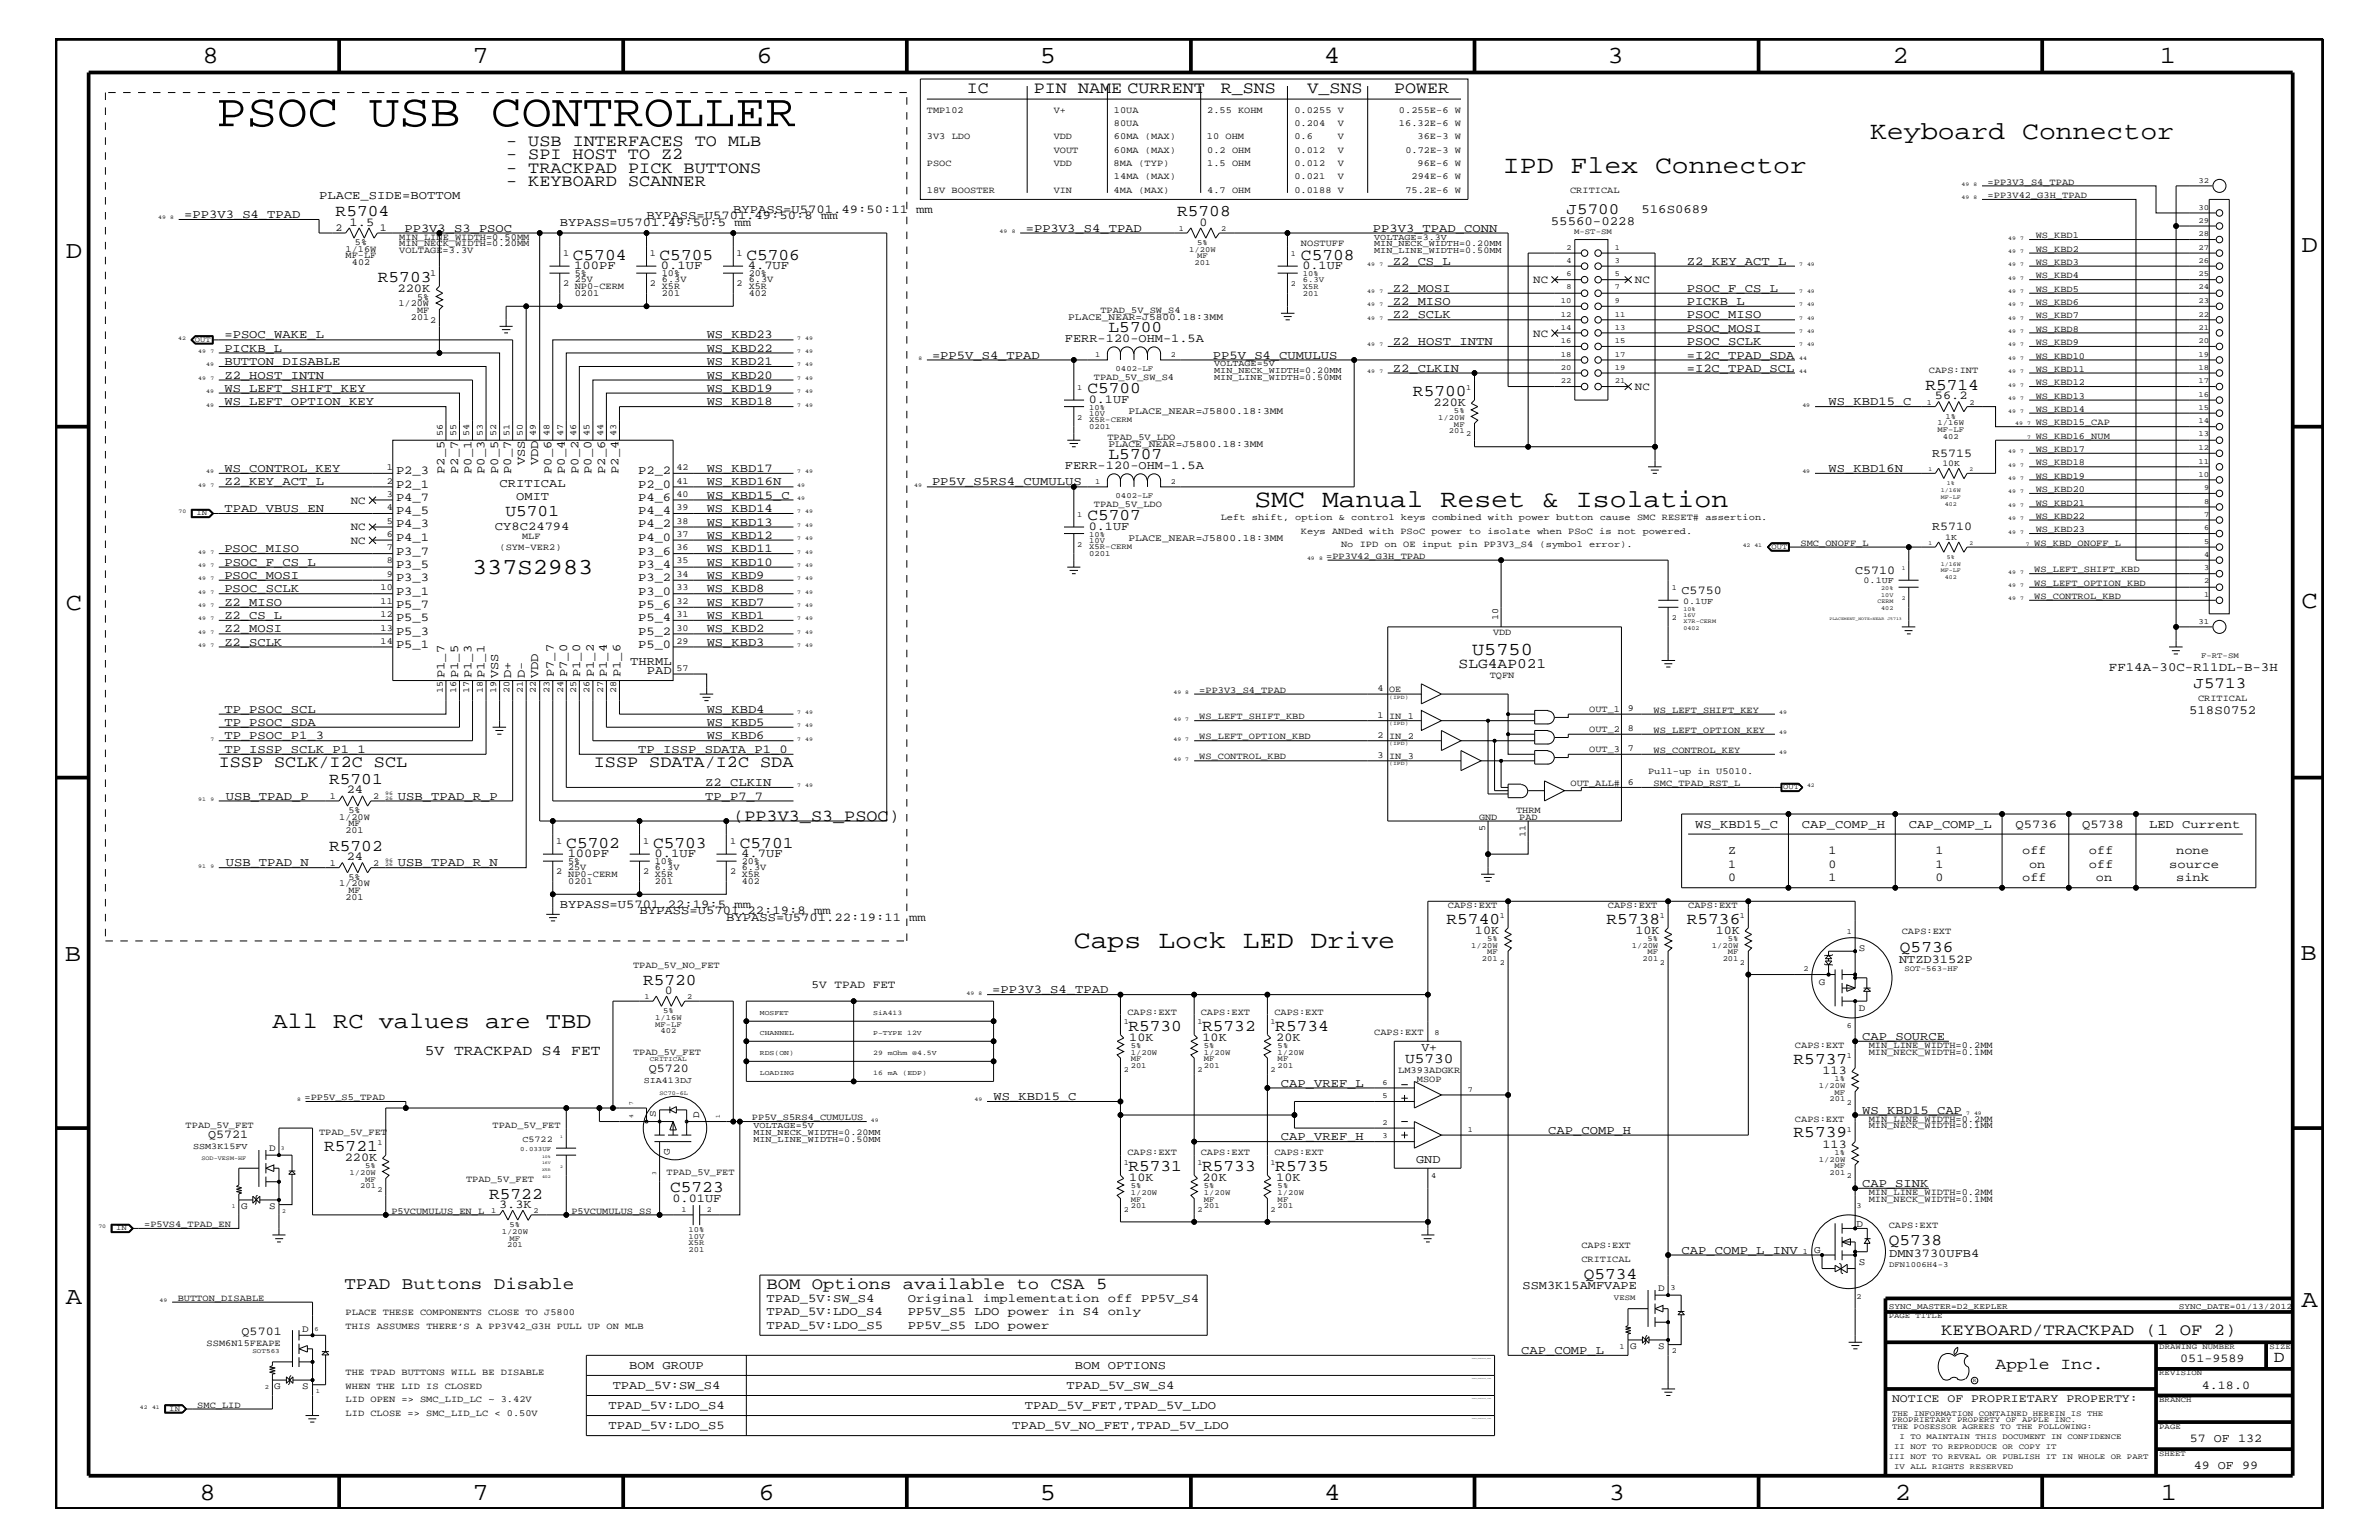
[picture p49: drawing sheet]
<svg xmlns="http://www.w3.org/2000/svg" width="432mm" height="279mm" viewBox="0 0 432 279" stroke-linecap="round" stroke-linejoin="round" font-family="sans-serif">
<defs><g id="words">
<text font-size="8.4" x="39.2" y="22.9">PSOC USB CONTROLLER</text>
<g font-size="4.6">
<text x="339.4" y="25.3">Keyboard Connector</text>
<text x="272.8" y="31.4">IPD Flex Connector</text>
<text x="227.7" y="92">SMC Manual Reset &amp; Isolation</text>
<text x="194.9" y="172">Caps Lock LED Drive</text>
</g>
<g font-size="4.5">
<text x="36.7" y="11.5">8</text>
<text x="85.8" y="11.5">7</text>
<text x="137.3" y="11.5">6</text>
<text x="188.7" y="11.5">5</text>
<text x="240.3" y="11.5">4</text>
<text x="291.8" y="11.5">3</text>
<text x="343.5" y="11.5">2</text>
<text x="392" y="11.5">1</text>
<text x="11.9" y="46.8">D</text>
<text x="417.7" y="45.7">D</text>
<text x="11.9" y="110.6">C</text>
<text x="417.7" y="110.3">C</text>
<text x="11.8" y="174.3">B</text>
<text x="417.6" y="174.2">B</text>
<text x="11.9" y="236.7">A</text>
<text x="417.7" y="237.1">A</text>
<text x="36.2" y="272.1">8</text>
<text x="85.8" y="272.1">7</text>
<text x="137.7" y="272.1">6</text>
<text x="188.7" y="272.1">5</text>
<text x="240.4" y="272.1">4</text>
<text x="292" y="272.1">3</text>
<text x="343.9" y="272.1">2</text>
<text x="392.2" y="272.1">1</text>
</g>
<g font-size="4.1">
<text x="85.7" y="104.1">337S2983</text>
<text x="49.4" y="186.5">All RC values are TBD</text>
</g>
<text font-size="3.3" x="267.2" y="118.9">U5750</text>
<text font-size="3.1" x="62.5" y="233.8">TPAD Buttons Disable</text>
<g font-size="3">
<text x="175.5" y="16.8">IC</text>
<text x="187.6" y="16.8">PIN NAME CURRENT</text>
<text x="221.6" y="16.8">R_SNS</text>
<text x="237.3" y="16.8">V_SNS</text>
<text x="253.1" y="16.8">POWER</text>
<text x="91.9" y="26.5">- USB INTERFACES TO MLB</text>
<text x="91.9" y="28.9">- SPI HOST TO Z2</text>
<text x="91.9" y="33.7">- KEYBOARD SCANNER</text>
<text x="91.9" y="31.4">- TRACKPAD PICK BUTTONS</text>
<text x="60.9" y="39.2">R5704</text>
<text x="213.7" y="39.2">R5708</text>
<text x="104" y="47.1">C5704</text>
<text x="119.7" y="47.1">C5705</text>
<text x="135.5" y="47.1">C5706</text>
<text x="236.1" y="47.1">C5708</text>
<text x="68.6" y="51.3">R5703</text>
<text x="201.2" y="60.3">L5700</text>
<text x="197.4" y="71.3">C5700</text>
<text x="256.5" y="71.8">R5700</text>
<text x="349.5" y="70.7">R5714</text>
<text x="201.2" y="83.3">L5707</text>
<text x="91.7" y="93.6">U5701</text>
<text x="197.4" y="94.3">C5707</text>
<text x="39.7" y="139.2">ISSP SCLK/I2C SCL</text>
<text x="59.7" y="142.3">R5701</text>
<text x="107.8" y="139.2">ISSP SDATA/I2C SDA</text>
<text x="133.1" y="149">(PP3V3_S3_PSOC)</text>
<text x="59.7" y="154.4">R5702</text>
<text x="102.8" y="153.8">C5702</text>
<text x="118.5" y="153.8">C5703</text>
<text x="134.3" y="153.8">C5701</text>
<text x="262.6" y="167.6">R5740</text>
<text x="291.6" y="167.6">R5738</text>
<text x="306.2" y="167.6">R5736</text>
<text x="344.8" y="172.7">Q5736</text>
<text x="116.7" y="178.7">R5720</text>
<text x="204.8" y="187">R5730</text>
<text x="218.2" y="187">R5732</text>
<text x="231.5" y="187">R5734</text>
<text x="325.5" y="193.1">R5737</text>
<text x="58.8" y="208.8">R5721</text>
<text x="325.5" y="206.4">R5739</text>
<text x="204.8" y="212.5">R5731</text>
<text x="218.2" y="212.5">R5733</text>
<text x="231.5" y="212.5">R5735</text>
<text x="88.8" y="217.5">R5722</text>
<text x="121.6" y="216.2">C5723</text>
<text x="342.8" y="225.9">Q5738</text>
<text x="139.1" y="233.8">BOM Options available to CSA 5</text>
<text x="287.4" y="232">Q5734</text>
<text x="352.3" y="242.3">KEYBOARD/TRACKPAD (1 OF 2)</text>
<text x="362.2" y="248.4">Apple Inc.</text>
<text x="412.7" y="247.1">D</text>
</g>
<g font-size="2.9">
<text x="284.4" y="38.9">J5700</text>
<text x="398.1" y="124.8">J5713</text>
</g>
<g font-size="2.6">
<text x="264.8" y="121.2">SLG4AP021</text>
<text x="77.1" y="191.4">5V TRACKPAD S4 FET</text>
<text x="255" y="192.8">U5730</text>
</g>
<g font-size="2.3">
<text x="281.5" y="40.8">55560-0228</text>
<text x="297.9" y="38.6">516S0689</text>
<text x="382.8" y="121.8">FF14A-30C-R11DL-B-3H</text>
<text x="397.3" y="129.6">518S0752</text>
</g>
<g font-size="2.2">
<text x="33.4" y="39.6">=PP3V3_S4_TPAD</text>
<text x="57.9" y="36.2">PLACE_SIDE=BOTTOM</text>
<text x="63.5" y="40.9">1.5</text>
<text x="101.6" y="41">BYPASS=U5701.49:50:5 mm</text>
<text x="117.3" y="39.8">BYPASS=U5701.49:50:8 mm</text>
<text x="133.1" y="38.6">BYPASS=U5701.49:50:11 mm</text>
<text x="217.7" y="40.9">0</text>
<text x="73.4" y="42">PP3V3_S3_PSOC</text>
<text x="186.2" y="42">=PP3V3_S4_TPAD</text>
<text x="249.2" y="42">PP3V3_TPAD_CONN</text>
<text x="72.1" y="53">220K</text>
<text x="104.2" y="48.9">100PF</text>
<text x="120" y="48.9">0.1UF</text>
<text x="135.7" y="48.9">4.7UF</text>
<text x="236.4" y="48.9">0.1UF</text>
<text x="252.8" y="48">Z2_CS_L</text>
<text x="252.8" y="52.9">Z2_MOSI</text>
<text x="306.2" y="48">Z2_KEY_ACT_L</text>
<text x="306.2" y="52.9">PSOC_F_CS_L</text>
<text x="252.8" y="57.8">Z2_SCLK</text>
<text x="252.8" y="55.3">Z2_MISO</text>
<text x="306.2" y="57.8">PSOC_MISO</text>
<text x="306.2" y="55.3">PICKB_L</text>
<text x="40.7" y="63.9">PICKB_L</text>
<text x="40.7" y="61.4">=PSOC_WAKE_L</text>
<text x="128.3" y="61.4">WS_KBD23</text>
<text x="128.3" y="63.9">WS_KBD22</text>
<text x="169.2" y="65.1">=PP5V_S4_TPAD</text>
<text x="193.3" y="62">FERR-120-OHM-1.5A</text>
<text x="220.1" y="65.1">PP5V_S4_CUMULUS</text>
<text x="252.8" y="62.6">Z2_HOST_INTN</text>
<text x="306.2" y="65.1">=I2C_TPAD_SDA</text>
<text x="306.2" y="62.6">PSOC_SCLK</text>
<text x="306.2" y="60.2">PSOC_MOSI</text>
<text x="40.7" y="68.7">Z2_HOST_INTN</text>
<text x="40.7" y="71.1">WS_LEFT_SHIFT_KEY</text>
<text x="40.7" y="66.2">BUTTON_DISABLE</text>
<text x="128.3" y="71.1">WS_KBD19</text>
<text x="128.3" y="66.2">WS_KBD21</text>
<text x="128.3" y="68.7">WS_KBD20</text>
<text x="252.8" y="67.5">Z2_CLKIN</text>
<text x="306.2" y="67.5">=I2C_TPAD_SCL</text>
<text x="40.7" y="73.5">WS_LEFT_OPTION_KEY</text>
<text x="128.3" y="73.5">WS_KBD18</text>
<text x="197.6" y="73.2">0.1UF</text>
<text x="260.2" y="73.7">220K</text>
<text x="331.9" y="73.5">WS_KBD15_C</text>
<text x="351.2" y="72.4">56.2</text>
<text x="350.7" y="82.8">R5715</text>
<text x="40.7" y="88.1">Z2_KEY_ACT_L</text>
<text x="40.7" y="85.6">WS_CONTROL_KEY</text>
<text x="71.9" y="86">P2_3</text>
<text x="71.9" y="88.5">P2_1</text>
<text x="80.7" y="86" transform="rotate(-90 80.7 86)">P2_5</text>
<text x="83.1" y="86" transform="rotate(-90 83.1 86)">P2_7</text>
<text x="85.6" y="86" transform="rotate(-90 85.6 86)">P0_1</text>
<text x="88" y="86" transform="rotate(-90 88 86)">P0_3</text>
<text x="90.4" y="86" transform="rotate(-90 90.4 86)">P0_5</text>
<text x="90.7" y="88.3">CRITICAL</text>
<text x="92.8" y="86" transform="rotate(-90 92.8 86)">P0_7</text>
<text x="95.2" y="84.4" transform="rotate(-90 95.2 84.4)">VSS</text>
<text x="97.7" y="84.4" transform="rotate(-90 97.7 84.4)">VDD</text>
<text x="100.1" y="86" transform="rotate(-90 100.1 86)">P0_6</text>
<text x="102.5" y="86" transform="rotate(-90 102.5 86)">P0_4</text>
<text x="105" y="86" transform="rotate(-90 105 86)">P0_2</text>
<text x="107.4" y="86" transform="rotate(-90 107.4 86)">P0_0</text>
<text x="109.8" y="86" transform="rotate(-90 109.8 86)">P2_6</text>
<text x="112.3" y="86" transform="rotate(-90 112.3 86)">P2_4</text>
<text x="115.8" y="88.5">P2_0</text>
<text x="115.8" y="86">P2_2</text>
<text x="128.3" y="85.6">WS_KBD17</text>
<text x="128.3" y="88.1">WS_KBD16N</text>
<text x="169.2" y="88.1">PP5V_S5RS4_CUMULUS</text>
<text x="193.3" y="85">FERR-120-OHM-1.5A</text>
<text x="331.9" y="85.6">WS_KBD16N</text>
<text x="40.7" y="92.9">TPAD_VBUS_EN</text>
<text x="71.9" y="90.9">P4_7</text>
<text x="71.9" y="93.3">P4_5</text>
<text x="71.9" y="95.7">P4_3</text>
<text x="93.7" y="90.7">OMIT</text>
<text x="115.8" y="95.7">P4_2</text>
<text x="115.8" y="93.3">P4_4</text>
<text x="115.8" y="90.9">P4_6</text>
<text x="128.3" y="90.5">WS_KBD15_C</text>
<text x="128.3" y="92.9">WS_KBD14</text>
<text x="128.3" y="95.4">WS_KBD13</text>
<text x="40.7" y="100.2">PSOC_MISO</text>
<text x="71.9" y="98.2">P4_1</text>
<text x="71.9" y="100.6">P3_7</text>
<text x="89.8" y="96.1">CY8C24794</text>
<text x="115.8" y="98.2">P4_0</text>
<text x="115.8" y="100.6">P3_6</text>
<text x="128.3" y="97.7">WS_KBD12</text>
<text x="128.3" y="100.2">WS_KBD11</text>
<text x="197.6" y="96.2">0.1UF</text>
<text x="350.7" y="96.2">R5710</text>
<text x="40.7" y="102.6">PSOC_F_CS_L</text>
<text x="40.7" y="107.5">PSOC_SCLK</text>
<text x="40.7" y="105">PSOC_MOSI</text>
<text x="71.9" y="103">P3_5</text>
<text x="71.9" y="105.4">P3_3</text>
<text x="71.9" y="107.9">P3_1</text>
<text x="115.8" y="107.9">P3_0</text>
<text x="115.8" y="105.4">P3_2</text>
<text x="115.8" y="103">P3_4</text>
<text x="128.3" y="102.6">WS_KBD10</text>
<text x="128.3" y="107.5">WS_KBD8</text>
<text x="128.3" y="105">WS_KBD9</text>
<text x="305.2" y="107.7">C5750</text>
<text x="336.7" y="104.1">C5710</text>
<text x="40.7" y="109.9">Z2_MISO</text>
<text x="40.7" y="112.3">Z2_CS_L</text>
<text x="71.9" y="110.3">P5_7</text>
<text x="71.9" y="112.7">P5_5</text>
<text x="115.8" y="112.7">P5_4</text>
<text x="115.8" y="110.3">P5_6</text>
<text x="128.3" y="112.3">WS_KBD1</text>
<text x="128.3" y="109.9">WS_KBD7</text>
<text x="40.7" y="117.2">Z2_SCLK</text>
<text x="40.7" y="114.8">Z2_MOSI</text>
<text x="71.9" y="115.2">P5_3</text>
<text x="71.9" y="117.5">P5_1</text>
<text x="115.8" y="117.5">P5_0</text>
<text x="115.8" y="115.2">P5_2</text>
<text x="128.3" y="114.8">WS_KBD2</text>
<text x="128.3" y="117.2">WS_KBD3</text>
<text x="80.7" y="123" transform="rotate(-90 80.7 123)">P1_7</text>
<text x="83.1" y="123" transform="rotate(-90 83.1 123)">P1_5</text>
<text x="85.6" y="123" transform="rotate(-90 85.6 123)">P1_3</text>
<text x="88" y="123" transform="rotate(-90 88 123)">P1_1</text>
<text x="90.4" y="123" transform="rotate(-90 90.4 123)">VSS</text>
<text x="92.8" y="123" transform="rotate(-90 92.8 123)">D+</text>
<text x="95.3" y="123" transform="rotate(-90 95.3 123)">D-</text>
<text x="97.7" y="123" transform="rotate(-90 97.7 123)">VDD</text>
<text x="100.5" y="122.9" transform="rotate(-90 100.5 122.9)">P7_7</text>
<text x="103" y="122.9" transform="rotate(-90 103 122.9)">P7_0</text>
<text x="105.3" y="122.9" transform="rotate(-90 105.3 122.9)">P1_0</text>
<text x="107.8" y="122.9" transform="rotate(-90 107.8 122.9)">P1_2</text>
<text x="110.2" y="122.9" transform="rotate(-90 110.2 122.9)">P1_4</text>
<text x="112.6" y="122.9" transform="rotate(-90 112.6 122.9)">P1_6</text>
<text x="114.4" y="120.6">THRML</text>
<text x="117.4" y="122.4">PAD</text>
<text x="40.7" y="131.7">TP_PSOC_SDA</text>
<text x="40.7" y="129.3">TP_PSOC_SCL</text>
<text x="128.3" y="131.7">WS_KBD5</text>
<text x="128.3" y="129.3">WS_KBD4</text>
<text x="40.7" y="136.6">TP_ISSP_SCLK_P1_1</text>
<text x="40.7" y="134.1">TP_PSOC_P1_3</text>
<text x="115.8" y="136.6">TP_ISSP_SDATA_P1_0</text>
<text x="128.3" y="134.1">WS_KBD6</text>
<text x="62.9" y="144">24</text>
<text x="128" y="142.6">Z2_CLKIN</text>
<text x="41" y="145.1">USB_TPAD_P</text>
<text x="72.2" y="145.1">USB_TPAD_R_P</text>
<text x="128" y="145.1">TP_P7_7</text>
<text x="103" y="155.6">100PF</text>
<text x="118.8" y="155.6">0.1UF</text>
<text x="134.5" y="155.6">4.7UF</text>
<text x="307.7" y="150.1">WS_KBD15_C</text>
<text x="313.7" y="155">Z</text>
<text x="327.1" y="150.1">CAP_COMP_H</text>
<text x="331.9" y="155">1</text>
<text x="346.5" y="150.1">CAP_COMP_L</text>
<text x="351.3" y="155">1</text>
<text x="365.8" y="150.1">Q5736</text>
<text x="367" y="155">off</text>
<text x="378" y="150.1">Q5738</text>
<text x="379.1" y="155">off</text>
<text x="390.1" y="150.1">LED Current</text>
<text x="395" y="155">none</text>
<text x="41" y="157.2">USB_TPAD_N</text>
<text x="62.9" y="156.1">24</text>
<text x="72.2" y="157.2">USB_TPAD_R_N</text>
<text x="313.7" y="159.9">0</text>
<text x="313.7" y="157.4">1</text>
<text x="331.9" y="157.4">0</text>
<text x="331.9" y="159.9">1</text>
<text x="351.3" y="157.4">1</text>
<text x="351.3" y="159.9">0</text>
<text x="367" y="159.9">off</text>
<text x="368.3" y="157.4">on</text>
<text x="379.1" y="157.4">off</text>
<text x="380.4" y="159.9">on</text>
<text x="393.7" y="157.4">source</text>
<text x="395" y="159.9">sink</text>
<text x="101.6" y="164.7">BYPASS=U5701.22:19:5 mm</text>
<text x="116.1" y="165.9">BYPASS=U5701.22:19:8 mm</text>
<text x="131.8" y="167.1">BYPASS=U5701.22:19:11 mm</text>
<text x="267.7" y="169.4">10K</text>
<text x="296.8" y="169.4">10K</text>
<text x="311.4" y="169.4">10K</text>
<text x="344.7" y="174.7">NTZD3152P</text>
<text x="120.7" y="180.4">0</text>
<text x="180.1" y="180.2">=PP3V3_S4_TPAD</text>
<text x="205" y="188.8">10K</text>
<text x="218.3" y="188.8">10K</text>
<text x="231.6" y="188.8">20K</text>
<text x="258" y="190.7">V+</text>
<text x="338" y="188.7">CAP_SOURCE</text>
<text x="117.8" y="194.4">Q5720</text>
<text x="232.5" y="197.2">CAP_VREF_L</text>
<text x="330.8" y="194.8">113</text>
<text x="180.3" y="199.6">WS_KBD15_C</text>
<text x="338" y="202">WS_KBD15_CAP</text>
<text x="37.8" y="206.5">Q5721</text>
<text x="232.5" y="206.9">CAP_VREF_H</text>
<text x="281" y="205.7">CAP_COMP_H</text>
<text x="330.8" y="208.2">113</text>
<text x="62.6" y="210.7">220K</text>
<text x="205" y="214.2">10K</text>
<text x="218.3" y="214.2">20K</text>
<text x="231.6" y="214.2">10K</text>
<text x="257" y="211">GND</text>
<text x="338" y="215.3">CAP_SINK</text>
<text x="90.6" y="219.1">3.3K</text>
<text x="122" y="218">0.01UF</text>
<text x="305.2" y="227.5">CAP_COMP_L_INV</text>
<text x="276.4" y="233.9">SSM3K15AMFVAPE</text>
<text x="342.9" y="228.1">DMN3730UFB4</text>
<text x="139.1" y="236.2">TPAD_5V:SW_S4</text>
<text x="139.1" y="238.6">TPAD_5V:LDO_S4</text>
<text x="164.8" y="238.6">PP5V_S5 LDO power in S4 only</text>
<text x="164.8" y="236.2">Original implementation off PP5V_S4</text>
<text x="43.9" y="242.3">Q5701</text>
<text x="139.1" y="241.1">TPAD_5V:LDO_S5</text>
<text x="164.8" y="241.1">PP5V_S5 LDO power</text>
<text x="276.1" y="245.6">CAP_COMP_L</text>
<text x="111.2" y="252">TPAD_5V:SW_S4</text>
<text x="114.2" y="248.4">BOM GROUP</text>
<text x="193.6" y="252">TPAD_5V_SW_S4</text>
<text x="195.1" y="248.4">BOM OPTIONS</text>
<text x="395.7" y="247.1">051-9589</text>
<text x="399.7" y="252">4.18.0</text>
<text x="110.4" y="255.6">TPAD_5V:LDO_S4</text>
<text x="186" y="255.6">TPAD_5V_FET,TPAD_5V_LDO</text>
<text x="110.4" y="259.3">TPAD_5V:LDO_S5</text>
<text x="183.7" y="259.3">TPAD_5V_NO_FET,TPAD_5V_LDO</text>
<text x="397.5" y="261.6">57 OF 132</text>
<text x="398.2" y="266.6">49 OF 99</text>
</g>
<text font-size="2.1" x="343.4" y="254.4">NOTICE OF PROPRIETARY PROPERTY:</text>
<g font-size="2">
<text x="278.3" y="51.3">NC</text>
<text x="296.8" y="51.3">NC</text>
<text x="278.3" y="61.1">NC</text>
<text x="296.8" y="70.7">NC</text>
<text x="63.7" y="91.4">NC</text>
<text x="63.7" y="96.2">NC</text>
<text x="63.7" y="98.7">NC</text>
<text x="147.3" y="179.3">5V TPAD FET</text>
</g>
<g font-size="1.9">
<text x="60.9" y="41.9">2</text>
<text x="68.9" y="41.9">1</text>
<text x="329.3" y="227.4">G</text>
<text x="337" y="222.6">D</text>
<text x="337.4" y="229.6">S</text>
</g>
<g font-size="1.8">
<text x="193.9" y="58.1">PLACE_NEAR=J5800.18:3MM</text>
<text x="204.8" y="75.1">PLACE_NEAR=J5800.18:3MM</text>
<text x="201.2" y="81.1">PLACE_NEAR=J5800.18:3MM</text>
<text x="204.8" y="98.2">PLACE_NEAR=J5800.18:3MM</text>
<text x="337.4" y="172.6">S</text>
<text x="330.1" y="178.7">G</text>
<text x="337.4" y="183.5">D</text>
<text x="119" y="202.6" transform="rotate(-90 119 202.6)">S</text>
<text x="126.9" y="202.9" transform="rotate(-90 126.9 202.9)">D</text>
<text x="48.9" y="208.8">D</text>
<text x="121.6" y="209.5" transform="rotate(-90 121.6 209.5)">G</text>
<text x="43.8" y="219.4">G</text>
<text x="48.9" y="219.4">S</text>
<text x="301" y="234.3">D</text>
<text x="54.9" y="241.6">D</text>
<text x="295.9" y="244.8">G</text>
<text x="301" y="244.8">S</text>
<text x="49.8" y="252.1">G</text>
<text x="54.9" y="252.1">S</text>
</g>
<g font-size="1.7">
<text x="168.2" y="20.4">TMP102</text>
<text x="191.3" y="20.4">V+</text>
<text x="202.2" y="22.9">80UA</text>
<text x="202.2" y="20.4">10UA</text>
<text x="219.1" y="20.4">2.55 KOHM</text>
<text x="234.9" y="20.4">0.0255 V</text>
<text x="234.9" y="22.9">0.204</text>
<text x="242.8" y="22.9">V</text>
<text x="253.9" y="20.4">0.255E-6 W</text>
<text x="253.9" y="22.9">16.32E-6 W</text>
<text x="168.2" y="25.3">3V3 LDO</text>
<text x="191.3" y="27.7">VOUT</text>
<text x="191.3" y="25.3">VDD</text>
<text x="202.2" y="25.3">60MA (MAX)</text>
<text x="202.2" y="27.7">60MA (MAX)</text>
<text x="219.1" y="25.3">10 OHM</text>
<text x="219.1" y="27.7">0.2 OHM</text>
<text x="234.9" y="27.7">0.012</text>
<text x="234.9" y="25.3">0.6</text>
<text x="242.8" y="27.7">V</text>
<text x="242.8" y="25.3">V</text>
<text x="255.1" y="27.7">0.72E-3 W</text>
<text x="257.3" y="25.3">36E-3 W</text>
<text x="168.2" y="30.2">PSOC</text>
<text x="168.2" y="35">18V BOOSTER</text>
<text x="191.3" y="30.2">VDD</text>
<text x="191.3" y="35">VIN</text>
<text x="202.1" y="35">4MA (MAX)</text>
<text x="202.1" y="30.2">8MA (TYP)</text>
<text x="202.2" y="32.5">14MA (MAX)</text>
<text x="219.1" y="35">4.7 OHM</text>
<text x="219.1" y="30.2">1.5 OHM</text>
<text x="234.9" y="30.2">0.012</text>
<text x="234.9" y="32.5">0.021</text>
<text x="234.9" y="35">0.0188 V</text>
<text x="242.8" y="30.2">V</text>
<text x="242.8" y="32.5">V</text>
<text x="255.1" y="35">75.2E-6 W</text>
<text x="256.2" y="32.5">294E-6 W</text>
<text x="257.3" y="30.2">96E-6 W</text>
<text x="285" y="35">CRITICAL</text>
<text x="360.8" y="33.6">=PP3V3_S4_TPAD</text>
<text x="360.8" y="35.9">=PP3V42_G3H_TPAD</text>
<text x="62.7" y="46.8">MF-LF</text>
<text x="62.7" y="45.7">1/16W</text>
<text x="64.4" y="44.4">5%</text>
<text x="72.5" y="45.9">VOLTAGE=3.3V</text>
<text x="72.5" y="43.5">MIN_LINE_WIDTH=0.50MM</text>
<text x="72.5" y="44.6">MIN_NECK_WIDTH=0.20MM</text>
<text x="102.2" y="46.5">1</text>
<text x="117.9" y="46.5">1</text>
<text x="133.7" y="46.5">1</text>
<text x="236.1" y="44.6">NOSTUFF</text>
<text x="369.5" y="43.2">WS_KBD1</text>
<text x="369.5" y="45.7">WS_KBD2</text>
<text x="63.9" y="48">402</text>
<text x="78.1" y="50.2">1</text>
<text x="102.2" y="51.9">2</text>
<text x="104.3" y="52.4">NP0-CERM</text>
<text x="104.3" y="53.6">0201</text>
<text x="104.3" y="51.3">25V</text>
<text x="104.3" y="50.2">5%</text>
<text x="117.9" y="51.9">2</text>
<text x="120.1" y="52.4">X5R</text>
<text x="120.1" y="51.3">6.3V</text>
<text x="120.1" y="53.6">201</text>
<text x="120.1" y="50.2">10%</text>
<text x="133.7" y="51.9">2</text>
<text x="135.9" y="51.3">6.3V</text>
<text x="135.9" y="50.2">20%</text>
<text x="135.9" y="52.4">X5R</text>
<text x="135.9" y="53.6">402</text>
<text x="369.5" y="50.5">WS_KBD4</text>
<text x="369.5" y="52.9">WS_KBD5</text>
<text x="369.5" y="48">WS_KBD3</text>
<text x="72.3" y="55.6">1/20W</text>
<text x="74.6" y="58">201</text>
<text x="75.7" y="56.8">MF</text>
<text x="75.7" y="54.4">5%</text>
<text x="78.1" y="58.6">2</text>
<text x="199.7" y="56.8">TPAD_5V_SW_S4</text>
<text x="369.5" y="57.8">WS_KBD7</text>
<text x="369.5" y="55.3">WS_KBD6</text>
<text x="369.5" y="60.2">WS_KBD8</text>
<text x="369.5" y="62.6">WS_KBD9</text>
<text x="369.5" y="65.1">WS_KBD10</text>
<text x="198.5" y="68.9">TPAD_5V_SW_S4</text>
<text x="350.1" y="67.7">CAPS:INT</text>
<text x="369.5" y="67.5">WS_KBD11</text>
<text x="369.5" y="69.9">WS_KBD12</text>
<text x="369.5" y="77.2">WS_KBD15_CAP</text>
<text x="369.5" y="72.3">WS_KBD13</text>
<text x="369.5" y="74.7">WS_KBD14</text>
<text x="80.3" y="79.2" transform="rotate(-90 80.3 79.2)">56</text>
<text x="82.8" y="79.2" transform="rotate(-90 82.8 79.2)">55</text>
<text x="85.2" y="79.2" transform="rotate(-90 85.2 79.2)">54</text>
<text x="87.6" y="79.2" transform="rotate(-90 87.6 79.2)">53</text>
<text x="90.1" y="79.2" transform="rotate(-90 90.1 79.2)">52</text>
<text x="92.5" y="79.2" transform="rotate(-90 92.5 79.2)">51</text>
<text x="94.9" y="79.2" transform="rotate(-90 94.9 79.2)">50</text>
<text x="97.3" y="79.2" transform="rotate(-90 97.3 79.2)">49</text>
<text x="99.7" y="79.2" transform="rotate(-90 99.7 79.2)">48</text>
<text x="102.2" y="79.2" transform="rotate(-90 102.2 79.2)">47</text>
<text x="104.6" y="79.2" transform="rotate(-90 104.6 79.2)">46</text>
<text x="107" y="79.2" transform="rotate(-90 107 79.2)">45</text>
<text x="109.5" y="79.2" transform="rotate(-90 109.5 79.2)">44</text>
<text x="111.8" y="79.2" transform="rotate(-90 111.8 79.2)">43</text>
<text x="201" y="79.9">TPAD_5V_LDO</text>
<text x="369.5" y="82">WS_KBD17</text>
<text x="369.5" y="79.6">WS_KBD16_NUM</text>
<text x="70.2" y="87.7">2</text>
<text x="70.2" y="85.3">1</text>
<text x="122.8" y="87.7">41</text>
<text x="122.8" y="85.3">42</text>
<text x="369.5" y="86.9">WS_KBD19</text>
<text x="369.5" y="89.3">WS_KBD20</text>
<text x="369.5" y="84.4">WS_KBD18</text>
<text x="70.2" y="95">5</text>
<text x="70.2" y="92.6">4</text>
<text x="70.2" y="90.1">3</text>
<text x="122.8" y="95">38</text>
<text x="122.8" y="92.6">39</text>
<text x="122.8" y="90.1">40</text>
<text x="198.5" y="92">TPAD_5V_LDO</text>
<text x="221.6" y="94.3">Left shift, option &amp; control keys combined with power button cause SMC RESET# assertion.</text>
<text x="369.5" y="94.2">WS_KBD22</text>
<text x="369.5" y="91.7">WS_KBD21</text>
<text x="70.2" y="99.9">7</text>
<text x="70.2" y="97.4">6</text>
<text x="90.7" y="99.9">(SYM-VER2)</text>
<text x="94.8" y="97.7">MLF</text>
<text x="122.8" y="99.9">36</text>
<text x="122.8" y="97.4">37</text>
<text x="236.1" y="96.8">Keys ANDed with PSoC power to isolate when PSoC is not powered.</text>
<text x="240.7" y="101.4">=PP3V42_G3H_TPAD</text>
<text x="243.4" y="99.3">No IPD on OE input pin PP3V3_S4 (symbol error).</text>
<text x="326.8" y="99">SMC_ONOFF_L</text>
<text x="369.2" y="99">WS_KBD_ONOFF_L</text>
<text x="369.5" y="96.5">WS_KBD23</text>
<text x="69.1" y="107.1">10</text>
<text x="70.2" y="104.7">9</text>
<text x="70.2" y="102.2">8</text>
<text x="122.8" y="107.1">33</text>
<text x="122.8" y="104.7">34</text>
<text x="122.8" y="102.2">35</text>
<text x="369.2" y="103.8">WS_LEFT_SHIFT_KBD</text>
<text x="369.2" y="106.3">WS_LEFT_OPTION_KBD</text>
<text x="69.1" y="112">12</text>
<text x="69.1" y="109.5">11</text>
<text x="122.8" y="112">31</text>
<text x="122.8" y="109.5">32</text>
<text x="271.9" y="112.5" transform="rotate(-90 271.9 112.5)">10</text>
<text x="369.2" y="108.7">WS_CONTROL_KBD</text>
<text x="69.1" y="116.8">14</text>
<text x="69.1" y="114.4">13</text>
<text x="122.8" y="116.8">29</text>
<text x="122.8" y="114.4">30</text>
<text x="271" y="115.3">VDD</text>
<text x="80.3" y="125.7" transform="rotate(-90 80.3 125.7)">15</text>
<text x="82.8" y="125.7" transform="rotate(-90 82.8 125.7)">16</text>
<text x="85.2" y="125.7" transform="rotate(-90 85.2 125.7)">17</text>
<text x="87.6" y="125.7" transform="rotate(-90 87.6 125.7)">18</text>
<text x="90.1" y="125.7" transform="rotate(-90 90.1 125.7)">19</text>
<text x="92.5" y="125.7" transform="rotate(-90 92.5 125.7)">20</text>
<text x="94.9" y="125.7" transform="rotate(-90 94.9 125.7)">21</text>
<text x="97.3" y="125.7" transform="rotate(-90 97.3 125.7)">22</text>
<text x="99.7" y="125.7" transform="rotate(-90 99.7 125.7)">23</text>
<text x="102.2" y="125.7" transform="rotate(-90 102.2 125.7)">24</text>
<text x="104.6" y="125.7" transform="rotate(-90 104.6 125.7)">25</text>
<text x="107" y="125.7" transform="rotate(-90 107 125.7)">26</text>
<text x="109.5" y="125.7" transform="rotate(-90 109.5 125.7)">27</text>
<text x="111.8" y="125.7" transform="rotate(-90 111.8 125.7)">28</text>
<text x="122.8" y="121.7">57</text>
<text x="217.7" y="125.7">=PP3V3_S4_TPAD</text>
<text x="250" y="125.4">4</text>
<text x="252.1" y="125.5">OE</text>
<text x="270.4" y="123">TQFN</text>
<text x="217.7" y="130.5">WS_LEFT_SHIFT_KBD</text>
<text x="250" y="130.2">1</text>
<text x="252.1" y="130.4">IN_1</text>
<text x="288.5" y="129.1">OUT_1</text>
<text x="295.5" y="129.1">9</text>
<text x="300.1" y="129.3">WS_LEFT_SHIFT_KEY</text>
<text x="398.9" y="127.1">CRITICAL</text>
<text x="217.7" y="134.1">WS_LEFT_OPTION_KBD</text>
<text x="217.7" y="137.8">WS_CONTROL_KBD</text>
<text x="250" y="133.9">2</text>
<text x="250" y="137.5">3</text>
<text x="252.1" y="134.1">IN_2</text>
<text x="252.1" y="137.7">IN_3</text>
<text x="288.5" y="132.8">OUT_2</text>
<text x="288.5" y="136.4">OUT_3</text>
<text x="295.5" y="132.7">8</text>
<text x="295.5" y="136.3">7</text>
<text x="300.1" y="136.6">WS_CONTROL_KEY</text>
<text x="300.1" y="133">WS_LEFT_OPTION_KEY</text>
<text x="285.1" y="142.5">OUT_ALL#</text>
<text x="295.5" y="142.4">6</text>
<text x="299.1" y="140.4">Pull-up in U5010.</text>
<text x="300.1" y="142.6">SMC_TPAD_RST_L</text>
<text x="59.9" y="144.9">1</text>
<text x="61.6" y="148.7">1/20W</text>
<text x="63.2" y="149.9">MF</text>
<text x="63.2" y="147.5">5%</text>
<text x="67.7" y="144.9">2</text>
<text x="268.5" y="148.7">GND</text>
<text x="275.2" y="147.5">THRM</text>
<text x="275.8" y="148.7">PAD</text>
<text x="62.7" y="151.1">201</text>
<text x="100.9" y="153.2">1</text>
<text x="116.8" y="153.2">1</text>
<text x="132.5" y="153.2">1</text>
<text x="269.6" y="150.7" transform="rotate(-90 269.6 150.7)">5</text>
<text x="276.9" y="151.8" transform="rotate(-90 276.9 151.8)">11</text>
<text x="59.9" y="157.1">1</text>
<text x="61.6" y="160.8">1/20W</text>
<text x="63.2" y="162">MF</text>
<text x="63.2" y="159.6">5%</text>
<text x="67.7" y="157.1">2</text>
<text x="100.9" y="158.6">2</text>
<text x="103.1" y="159.1">NP0-CERM</text>
<text x="103.1" y="160.3">0201</text>
<text x="103.1" y="157.9">25V</text>
<text x="103.1" y="156.8">5%</text>
<text x="116.8" y="158.6">2</text>
<text x="118.9" y="157.9">6.3V</text>
<text x="118.9" y="156.8">10%</text>
<text x="118.9" y="159.1">X5R</text>
<text x="118.9" y="160.3">201</text>
<text x="132.5" y="158.6">2</text>
<text x="134.6" y="157.9">6.3V</text>
<text x="134.6" y="156.8">20%</text>
<text x="134.6" y="159.1">X5R</text>
<text x="134.6" y="160.3">402</text>
<text x="62.7" y="163.3">201</text>
<text x="262.8" y="164.7">CAPS:EXT</text>
<text x="291.8" y="164.7">CAPS:EXT</text>
<text x="306.4" y="164.7">CAPS:EXT</text>
<text x="345.2" y="169.5">CAPS:EXT</text>
<text x="114.9" y="175.6">TPAD_5V_NO_FET</text>
<text x="204.6" y="184.1">CAPS:EXT</text>
<text x="217.9" y="184.1">CAPS:EXT</text>
<text x="231.3" y="184.1">CAPS:EXT</text>
<text x="114.9" y="191.4">TPAD_5V_FET</text>
<text x="249.4" y="187.7">CAPS:EXT</text>
<text x="325.8" y="190.2">CAPS:EXT</text>
<text x="339.2" y="190.2">MIN_LINE_WIDTH=0.2MM</text>
<text x="339.2" y="191.4">MIN_NECK_WIDTH=0.1MM</text>
<text x="253.8" y="194.8">LM393ADGKR</text>
<text x="257.2" y="196.4">MSOP</text>
<text x="55.3" y="199.6">=PP5V_S5_TPAD</text>
<text x="136.5" y="203.2">PP5V_S5RS4_CUMULUS</text>
<text x="325.8" y="203.5">CAPS:EXT</text>
<text x="339.2" y="203.5">MIN_LINE_WIDTH=0.2MM</text>
<text x="33.7" y="204.7">TPAD_5V_FET</text>
<text x="57.9" y="205.9">TPAD_5V_FET</text>
<text x="89.4" y="204.7">TPAD_5V_FET</text>
<text x="204.6" y="209.6">CAPS:EXT</text>
<text x="217.9" y="209.6">CAPS:EXT</text>
<text x="231.3" y="209.6">CAPS:EXT</text>
<text x="339.2" y="204.7">MIN_NECK_WIDTH=0.1MM</text>
<text x="84.6" y="214.4">TPAD_5V_FET</text>
<text x="121" y="213.2">TPAD_5V_FET</text>
<text x="71" y="220.2">P5VCUMULUS_EN_L</text>
<text x="103.7" y="220.2">P5VCUMULUS_SS</text>
<text x="339.2" y="216.9">MIN_LINE_WIDTH=0.2MM</text>
<text x="339.2" y="218">MIN_NECK_WIDTH=0.1MM</text>
<text x="26.2" y="222.6">=P5VS4_TPAD_EN</text>
<text x="287" y="226.5">CAPS:EXT</text>
<text x="342.8" y="222.9">CAPS:EXT</text>
<text x="287" y="229">CRITICAL</text>
<text x="32.3" y="236">BUTTON_DISABLE</text>
<text x="62.7" y="238.6">PLACE THESE COMPONENTS CLOSE TO J5800</text>
<text x="37.5" y="244.2">SSM6N15FEAPE</text>
<text x="62.7" y="241.1">THIS ASSUMES THERE’S A PP3V42_G3H PULL UP ON MLB</text>
<text x="62.7" y="252">WHEN THE LID IS CLOSED</text>
<text x="62.7" y="249.5">THE TPAD BUTTONS WILL BE DISABLE</text>
<text x="35.8" y="255.4">SMC_LID</text>
<text x="62.7" y="256.8">LID CLOSE =&gt; SMC_LID_LC &lt; 0.50V</text>
<text x="62.7" y="254.4">LID OPEN =&gt; SMC_LID_LC ~ 3.42V</text>
</g>
<g font-size="1.6">
<text x="249.4" y="45.9">MIN_LINE_WIDTH=0.50MM</text>
<text x="249.4" y="43.5">VOLTAGE=3.3V</text>
<text x="249.4" y="44.6">MIN_NECK_WIDTH=0.20MM</text>
<text x="220.4" y="67.7">MIN_NECK_WIDTH=0.20MM</text>
<text x="220.4" y="66.5">VOLTAGE=5V</text>
<text x="220.4" y="68.9">MIN_LINE_WIDTH=0.50MM</text>
<text x="352.6" y="84.5">10K</text>
<text x="353.1" y="97.9">1K</text>
<text x="338.2" y="105.9">0.1UF</text>
<text x="305.5" y="109.5">0.1UF</text>
<text x="116.8" y="196.5">SIA413DJ</text>
<text x="35.1" y="208.5">SSM3K15FV</text>
<text x="94.8" y="207.1">C5722</text>
<text x="136.7" y="204.7">VOLTAGE=5V</text>
<text x="136.7" y="205.9">MIN_NECK_WIDTH=0.20MM</text>
<text x="136.7" y="207.1">MIN_LINE_WIDTH=0.50MM</text>
</g>
<g font-size="1.5">
<text x="342.8" y="237.4">SYNC_MASTER=D2_KEPLER</text>
<text x="395.5" y="237.4">SYNC_DATE=01/13/2012</text>
</g>
<g font-size="1.4">
<text x="399" y="33.1">32</text>
<text x="214" y="41.9">1</text>
<text x="221.7" y="41.9">2</text>
<text x="399" y="40.4">29</text>
<text x="399" y="38">30</text>
<text x="215.9" y="45.7">1/20W</text>
<text x="217.3" y="44.4">5%</text>
<text x="217.3" y="46.8">MF</text>
<text x="234.3" y="46.5">1</text>
<text x="284.3" y="47.7">4</text>
<text x="284.3" y="45.3">2</text>
<text x="285.7" y="42.5">M-ST-SM</text>
<text x="293.1" y="45.3">1</text>
<text x="293.1" y="47.7">3</text>
<text x="399" y="47.7">26</text>
<text x="399" y="45.3">27</text>
<text x="399" y="42.9">28</text>
<text x="216.8" y="48">201</text>
<text x="234.3" y="51.9">2</text>
<text x="236.5" y="53.6">201</text>
<text x="236.5" y="50.2">10%</text>
<text x="236.5" y="51.3">6.3V</text>
<text x="236.5" y="52.4">X5R</text>
<text x="284.3" y="50.2">6</text>
<text x="284.3" y="52.5">8</text>
<text x="293.1" y="50.2">5</text>
<text x="293.1" y="52.5">7</text>
<text x="399" y="52.5">24</text>
<text x="399" y="50.2">25</text>
<text x="283.3" y="55">10</text>
<text x="283.3" y="57.4">12</text>
<text x="283.3" y="59.8">14</text>
<text x="293.1" y="57.4">11</text>
<text x="293.1" y="59.8">13</text>
<text x="293.1" y="55">9</text>
<text x="399" y="59.8">21</text>
<text x="399" y="57.4">22</text>
<text x="399" y="55">23</text>
<text x="35.4" y="62">OUT</text>
<text x="198.8" y="64.7">1</text>
<text x="212.5" y="64.7">2</text>
<text x="283.3" y="62.3">16</text>
<text x="283.3" y="64.7">18</text>
<text x="293.1" y="62.3">15</text>
<text x="293.1" y="64.7">17</text>
<text x="399" y="64.7">19</text>
<text x="399" y="62.3">20</text>
<text x="195.5" y="70.7">1</text>
<text x="202.5" y="67.3">0402-LF</text>
<text x="266.1" y="70.7">1</text>
<text x="283.3" y="67.1">20</text>
<text x="283.3" y="69.5">22</text>
<text x="293.1" y="67.1">19</text>
<text x="293.1" y="69.5">21</text>
<text x="399" y="72">16</text>
<text x="399" y="69.5">17</text>
<text x="399" y="67.1">18</text>
<text x="195.5" y="76.2">2</text>
<text x="197.7" y="74.4">10%</text>
<text x="197.7" y="76.7">X5R-CERM</text>
<text x="197.7" y="77.9">0201</text>
<text x="197.7" y="75.5">10V</text>
<text x="261" y="76.2">1/20W</text>
<text x="263.9" y="75">5%</text>
<text x="263.9" y="77.4">MF</text>
<text x="349.8" y="73.4">1</text>
<text x="351.7" y="77.2">1/16W</text>
<text x="353.1" y="76">1%</text>
<text x="357.5" y="73.4">2</text>
<text x="399" y="76.8">14</text>
<text x="399" y="74.4">15</text>
<text x="263" y="78.6">201</text>
<text x="266.1" y="79.2">2</text>
<text x="351.7" y="78.3">MF-LF</text>
<text x="352.6" y="79.6">402</text>
<text x="399" y="81.6">12</text>
<text x="399" y="79.2">13</text>
<text x="198.8" y="87.7">1</text>
<text x="212.5" y="87.7">2</text>
<text x="399" y="86.5">10</text>
<text x="399" y="84.1">11</text>
<text x="400" y="88.9">9</text>
<text x="35.6" y="93.5">IN</text>
<text x="195.5" y="93.8">1</text>
<text x="202.5" y="90.3">0402-LF</text>
<text x="400" y="93.8">7</text>
<text x="400" y="91.4">8</text>
<text x="195.5" y="99.3">2</text>
<text x="197.7" y="99.7">X5R-CERM</text>
<text x="197.7" y="97.4">10%</text>
<text x="197.7" y="98.5">10V</text>
<text x="197.7" y="101">0201</text>
<text x="321.6" y="99.6">OUT</text>
<text x="400" y="101">4</text>
<text x="400" y="98.7">5</text>
<text x="400" y="96.2">6</text>
<text x="303.4" y="107.1">1</text>
<text x="400" y="105.9">2</text>
<text x="400" y="103.5">3</text>
<text x="303.4" y="112.6">2</text>
<text x="399" y="113.1">31</text>
<text x="400" y="108.3">1</text>
<text x="399.5" y="119.3">F-RT-SM</text>
<text x="323.7" y="143.2">OUT</text>
<text x="272.2" y="166.5">1</text>
<text x="301.2" y="166.5">1</text>
<text x="315.8" y="166.5">1</text>
<text x="267" y="172">1/20W</text>
<text x="269.9" y="173.2">MF</text>
<text x="269.9" y="170.7">5%</text>
<text x="296.2" y="172">1/20W</text>
<text x="299" y="170.7">5%</text>
<text x="299" y="173.2">MF</text>
<text x="310.7" y="172">1/20W</text>
<text x="313.6" y="173.2">MF</text>
<text x="313.6" y="170.7">5%</text>
<text x="335.2" y="169.5">1</text>
<text x="269" y="174.4">201</text>
<text x="272.2" y="175">2</text>
<text x="298.1" y="174.4">201</text>
<text x="301.2" y="175">2</text>
<text x="312.7" y="174.4">201</text>
<text x="315.8" y="175">2</text>
<text x="327.3" y="176.2">2</text>
<text x="345.7" y="176.2">SOT-563-HF</text>
<text x="117" y="181.3">1</text>
<text x="118.9" y="185">1/16W</text>
<text x="120.4" y="183.8">5%</text>
<text x="124.7" y="181.3">2</text>
<text x="204" y="185.9">1</text>
<text x="217.3" y="185.9">1</text>
<text x="230.6" y="185.9">1</text>
<text x="118.9" y="186.3">MF-LF</text>
<text x="119.9" y="187.5">402</text>
<text x="205.2" y="191.4">1/20W</text>
<text x="205.2" y="190.2">5%</text>
<text x="218.5" y="191.4">1/20W</text>
<text x="218.5" y="190.2">5%</text>
<text x="231.9" y="191.4">1/20W</text>
<text x="231.9" y="190.2">5%</text>
<text x="260.4" y="187.7">8</text>
<text x="335.2" y="192">1</text>
<text x="335.2" y="186.5">6</text>
<text x="204" y="194.4">2</text>
<text x="205.2" y="192.6">MF</text>
<text x="205.2" y="193.7">201</text>
<text x="217.3" y="194.4">2</text>
<text x="218.5" y="192.6">MF</text>
<text x="218.5" y="193.7">201</text>
<text x="230.6" y="194.4">2</text>
<text x="231.9" y="192.6">MF</text>
<text x="231.9" y="193.7">201</text>
<text x="251" y="196.8">6</text>
<text x="330.1" y="197.4">1/20W</text>
<text x="333" y="196.2">1%</text>
<text x="251" y="199.2">5</text>
<text x="266.4" y="198.1">7</text>
<text x="332.1" y="199.8">201</text>
<text x="333" y="198.7">MF</text>
<text x="335.2" y="200.4">2</text>
<text x="68.5" y="207.7">1</text>
<text x="251" y="204.1">2</text>
<text x="251" y="206.5">3</text>
<text x="266.4" y="205.3">1</text>
<text x="333" y="209.6">1%</text>
<text x="335.2" y="205.3">1</text>
<text x="63.4" y="213.2">1/20W</text>
<text x="65.4" y="215.6">201</text>
<text x="66.3" y="214.4">MF</text>
<text x="66.3" y="211.9">5%</text>
<text x="204" y="211.4">1</text>
<text x="205.2" y="215.6">5%</text>
<text x="217.3" y="211.4">1</text>
<text x="218.5" y="215.6">5%</text>
<text x="230.6" y="211.4">1</text>
<text x="231.9" y="215.6">5%</text>
<text x="259.8" y="213.8">4</text>
<text x="330.1" y="210.8">1/20W</text>
<text x="332.1" y="213.2">201</text>
<text x="333" y="211.9">MF</text>
<text x="335.2" y="213.8">2</text>
<text x="68.5" y="216.2">2</text>
<text x="89.2" y="220.1">1</text>
<text x="96.9" y="220.1">2</text>
<text x="123.7" y="219.8">1</text>
<text x="128.3" y="219.8">2</text>
<text x="204" y="219.8">2</text>
<text x="205.2" y="216.9">1/20W</text>
<text x="205.2" y="218">MF</text>
<text x="205.2" y="219.2">201</text>
<text x="217.3" y="219.8">2</text>
<text x="218.5" y="216.9">1/20W</text>
<text x="218.5" y="218">MF</text>
<text x="218.5" y="219.2">201</text>
<text x="230.6" y="219.8">2</text>
<text x="231.9" y="218">MF</text>
<text x="231.9" y="216.9">1/20W</text>
<text x="231.9" y="219.2">201</text>
<text x="337" y="219.1">3</text>
<text x="21.1" y="223.2">IN</text>
<text x="91.1" y="223.9">1/20W</text>
<text x="92" y="226.3">201</text>
<text x="92.5" y="225.1">MF</text>
<text x="92.5" y="222.6">5%</text>
<text x="125" y="223.5">10%</text>
<text x="125" y="224.7">10V</text>
<text x="125" y="225.9">X5R</text>
<text x="125" y="227.1">201</text>
<text x="327.2" y="227.5">1</text>
<text x="342.9" y="229.8">DFN1006H4-3</text>
<text x="292.9" y="235.8">VESM</text>
<text x="303.2" y="234.1">3</text>
<text x="337" y="235.7">2</text>
<text x="342.8" y="239.2">PAGE TITLE</text>
<text x="294" y="244.7">1</text>
<text x="303.4" y="245.4">2</text>
<text x="391.9" y="244.7">DRAWING NUMBER</text>
<text x="411.9" y="244.7">SIZE</text>
<text x="391.9" y="249.5">REVISION</text>
<text x="30.7" y="256">IN</text>
<text x="343.4" y="256.8">THE INFORMATION CONTAINED HEREIN IS THE</text>
<text x="391.9" y="254.4">BRANCH</text>
<text x="343.4" y="258">PROPRIETARY PROPERTY OF APPLE INC.</text>
<text x="343.4" y="259.3">THE POSESSOR AGREES TO THE FOLLOWING:</text>
<text x="343.8" y="262.9">II NOT TO REPRODUCE OR COPY IT</text>
<text x="344.8" y="261.1">I TO MAINTAIN THIS DOCUMENT IN CONFIDENCE</text>
<text x="391.9" y="259.3">PAGE</text>
<text x="342.8" y="264.7">III NOT TO REVEAL OR PUBLISH IT IN WHOLE OR PART</text>
<text x="343.8" y="266.6">IV ALL RIGHTS RESERVED</text>
<text x="391.9" y="264.1">SHEET</text>
</g>
<g font-size="1.3">
<text x="137.9" y="184.1">MOSFET</text>
<text x="158.5" y="184.1">SiA413</text>
<text x="137.9" y="191.4">RDS(ON)</text>
<text x="137.9" y="187.7">CHANNEL</text>
<text x="158.5" y="191.4">29 mOhm @4.5V</text>
<text x="158.5" y="187.7">P-TYPE 12V</text>
<text x="137.9" y="195">LOADING</text>
<text x="158.5" y="195">16 mA (EDP)</text>
</g>
<g font-size="1.2">
<text x="117.9" y="192.6">CRITICAL</text>
<text x="94.4" y="208.9">0.033UF</text>
<text x="45.8" y="245.6">SOT563</text>
<text x="57.1" y="241.4">6</text>
<text x="48.1" y="252">2</text>
<text x="57.3" y="252.7">1</text>
</g>
<g font-size="1.1">
<text x="350" y="85.5">1</text>
<text x="352.3" y="89.3">1/16W</text>
<text x="353.4" y="88.1">1%</text>
<text x="357.5" y="85.5">2</text>
<text x="352.3" y="90.5">MF-LF</text>
<text x="353" y="91.7">402</text>
<text x="350" y="98.8">1</text>
<text x="353.4" y="101.4">5%</text>
<text x="357.5" y="98.8">2</text>
<text x="341.5" y="107.1">20%</text>
<text x="345.2" y="103.5">1</text>
<text x="352.3" y="103.8">MF-LF</text>
<text x="352.3" y="102.6">1/16W</text>
<text x="353" y="105">402</text>
<text x="305.6" y="111.9">16V</text>
<text x="305.6" y="113.1">X7R-CERM</text>
<text x="305.6" y="110.8">10%</text>
<text x="340.8" y="109.4">CERM</text>
<text x="341.5" y="108.2">10V</text>
<text x="341.5" y="110.6">402</text>
<text x="345.2" y="108.9">2</text>
<text x="305.6" y="114.2">0402</text>
<text x="114.9" y="202.9" transform="rotate(-90 114.9 202.9)">4</text>
<text x="114.9" y="200.4" transform="rotate(-90 114.9 200.4)">7</text>
<text x="119.7" y="198.7">SC70-6L</text>
<text x="130.6" y="202.9" transform="rotate(-90 130.6 202.9)">1</text>
<text x="51" y="208.7">3</text>
<text x="36.6" y="210.4">SOD-VESM-HF</text>
<text x="119.1" y="213.2" transform="rotate(-90 119.1 213.2)">3</text>
<text x="42.1" y="219.2">1</text>
<text x="51.2" y="220">2</text>
</g>
<g font-size="1">
<text x="356" y="33.7">49</text>
<text x="358.2" y="33.7">8</text>
<text x="28.7" y="39.8">49</text>
<text x="30.9" y="39.8">8</text>
<text x="356" y="36.2">49</text>
<text x="358.2" y="36.2">8</text>
<text x="181.4" y="42.3">49</text>
<text x="183.6" y="42.3">8</text>
<text x="364.5" y="43.5">49</text>
<text x="364.5" y="45.9">49</text>
<text x="366.7" y="43.5">7</text>
<text x="366.7" y="45.9">7</text>
<text x="248.2" y="48.3">49</text>
<text x="248.2" y="53.2">49</text>
<text x="250.4" y="48.3">7</text>
<text x="250.4" y="53.2">7</text>
<text x="326.6" y="48.3">7</text>
<text x="326.6" y="53.2">7</text>
<text x="328" y="48.3">49</text>
<text x="328" y="53.2">49</text>
<text x="364.5" y="53.2">49</text>
<text x="364.5" y="48.3">49</text>
<text x="364.5" y="50.7">49</text>
<text x="366.7" y="53.2">7</text>
<text x="366.7" y="48.3">7</text>
<text x="366.7" y="50.7">7</text>
<text x="248.2" y="58">49</text>
<text x="248.2" y="55.6">49</text>
<text x="250.4" y="58">7</text>
<text x="250.4" y="55.6">7</text>
<text x="326.6" y="58">7</text>
<text x="326.6" y="55.6">7</text>
<text x="328" y="58">49</text>
<text x="328" y="55.6">49</text>
<text x="364.5" y="58">49</text>
<text x="364.5" y="55.6">49</text>
<text x="366.7" y="58">7</text>
<text x="366.7" y="55.6">7</text>
<text x="32.3" y="61.7">42</text>
<text x="36" y="64">49</text>
<text x="38.2" y="64">7</text>
<text x="144.7" y="61.7">7</text>
<text x="144.7" y="64">7</text>
<text x="146.1" y="61.7">49</text>
<text x="146.1" y="64">49</text>
<text x="166.7" y="65.3">8</text>
<text x="248.2" y="62.9">49</text>
<text x="250.4" y="62.9">7</text>
<text x="326.6" y="65.3">44</text>
<text x="326.6" y="62.9">7</text>
<text x="326.6" y="60.4">7</text>
<text x="328" y="62.9">49</text>
<text x="328" y="60.4">49</text>
<text x="364.5" y="60.4">49</text>
<text x="364.5" y="62.9">49</text>
<text x="364.5" y="65.3">49</text>
<text x="366.7" y="60.4">7</text>
<text x="366.7" y="62.9">7</text>
<text x="366.7" y="65.3">7</text>
<text x="36" y="68.9">49</text>
<text x="37.4" y="66.5">49</text>
<text x="37.4" y="71.3">49</text>
<text x="38.2" y="68.9">7</text>
<text x="144.7" y="71.3">7</text>
<text x="144.7" y="66.5">7</text>
<text x="144.7" y="68.9">7</text>
<text x="146.1" y="71.3">49</text>
<text x="146.1" y="66.5">49</text>
<text x="146.1" y="68.9">49</text>
<text x="248.2" y="67.7">49</text>
<text x="250.4" y="67.7">7</text>
<text x="326.6" y="67.7">44</text>
<text x="364.5" y="67.7">49</text>
<text x="364.5" y="70.1">49</text>
<text x="366.7" y="67.7">7</text>
<text x="366.7" y="70.1">7</text>
<text x="37.4" y="73.8">49</text>
<text x="144.7" y="73.8">7</text>
<text x="146.1" y="73.8">49</text>
<text x="327.2" y="73.8">49</text>
<text x="364.5" y="72.6">49</text>
<text x="364.5" y="75">49</text>
<text x="365.8" y="77.2">49</text>
<text x="366.7" y="72.6">7</text>
<text x="366.7" y="75">7</text>
<text x="368" y="77.2">7</text>
<text x="364.5" y="82.2">49</text>
<text x="366.7" y="82.2">7</text>
<text x="368" y="79.6">7</text>
<text x="36" y="88.3">49</text>
<text x="37.4" y="85.9">49</text>
<text x="38.2" y="88.3">7</text>
<text x="144.7" y="88.3">49</text>
<text x="144.7" y="85.9">7</text>
<text x="146.1" y="85.9">49</text>
<text x="165.9" y="88.3">49</text>
<text x="327.2" y="85.9">49</text>
<text x="364.5" y="87.1">49</text>
<text x="364.5" y="89.5">49</text>
<text x="364.5" y="84.7">49</text>
<text x="366.7" y="87.1">7</text>
<text x="366.7" y="89.5">7</text>
<text x="366.7" y="84.7">7</text>
<text x="32.4" y="93.2">70</text>
<text x="144.7" y="90.7">49</text>
<text x="144.7" y="93.2">7</text>
<text x="144.7" y="95.6">7</text>
<text x="146.1" y="93.2">49</text>
<text x="146.1" y="95.6">49</text>
<text x="364.5" y="94.3">49</text>
<text x="364.5" y="92">49</text>
<text x="366.7" y="94.3">7</text>
<text x="366.7" y="92">7</text>
<text x="36" y="100.4">49</text>
<text x="38.2" y="100.4">7</text>
<text x="144.7" y="98">7</text>
<text x="144.7" y="100.4">7</text>
<text x="146.1" y="98">49</text>
<text x="146.1" y="100.4">49</text>
<text x="237.2" y="101.6">49</text>
<text x="239.4" y="101.6">8</text>
<text x="316.3" y="99.3">42 41</text>
<text x="364.5" y="96.8">49</text>
<text x="366.7" y="96.8">7</text>
<text x="367.7" y="99">7</text>
<text x="36" y="102.9">49</text>
<text x="36" y="107.7">49</text>
<text x="36" y="105.3">49</text>
<text x="38.2" y="102.9">7</text>
<text x="38.2" y="107.7">7</text>
<text x="38.2" y="105.3">7</text>
<text x="144.7" y="102.9">7</text>
<text x="144.7" y="107.7">7</text>
<text x="144.7" y="105.3">7</text>
<text x="146.1" y="102.9">49</text>
<text x="146.1" y="107.7">49</text>
<text x="146.1" y="105.3">49</text>
<text x="364.5" y="104.1">49</text>
<text x="364.5" y="106.5">49</text>
<text x="366.7" y="104.1">7</text>
<text x="366.7" y="106.5">7</text>
<text x="36" y="112.6">49</text>
<text x="36" y="110.2">49</text>
<text x="38.2" y="112.6">7</text>
<text x="38.2" y="110.2">7</text>
<text x="144.7" y="112.6">7</text>
<text x="144.7" y="110.2">7</text>
<text x="146.1" y="112.6">49</text>
<text x="146.1" y="110.2">49</text>
<text x="364.5" y="108.9">49</text>
<text x="366.7" y="108.9">7</text>
<text x="36" y="117.4">49</text>
<text x="36" y="115">49</text>
<text x="38.2" y="117.4">7</text>
<text x="38.2" y="115">7</text>
<text x="144.7" y="115">7</text>
<text x="144.7" y="117.4">7</text>
<text x="146.1" y="115">49</text>
<text x="146.1" y="117.4">49</text>
<text x="213" y="125.9">49 8</text>
<text x="144.7" y="131.9">7</text>
<text x="144.7" y="129.6">7</text>
<text x="146.1" y="131.9">49</text>
<text x="146.1" y="129.6">49</text>
<text x="213" y="130.8">49 7</text>
<text x="252.1" y="126.8">(IPD)</text>
<text x="252.1" y="131.6">(IPD)</text>
<text x="322.9" y="129.6">49</text>
<text x="38.2" y="134.4">7</text>
<text x="144.7" y="134.4">7</text>
<text x="146.1" y="134.4">49</text>
<text x="213" y="134.4">49 7</text>
<text x="252.1" y="135.2">(IPD)</text>
<text x="322.9" y="136.8">49</text>
<text x="322.9" y="133.2">49</text>
<text x="144.7" y="142.9">7</text>
<text x="146.1" y="142.9">49</text>
<text x="213" y="138">49 7</text>
<text x="252.1" y="138.9">(IPD)</text>
<text x="328" y="142.9">42</text>
<text x="36" y="145.3">91</text>
<text x="38.2" y="145.3">9</text>
<text x="69.9" y="145.1">26</text>
<text x="69.9" y="144.2">96</text>
<text x="36" y="157.4">91</text>
<text x="38.2" y="157.4">9</text>
<text x="69.9" y="157.2">26</text>
<text x="69.9" y="156.3">96</text>
<text x="175.4" y="180.5">49</text>
<text x="177.6" y="180.5">8</text>
<text x="53.9" y="199.8">8</text>
<text x="158.1" y="203.5">49</text>
<text x="176.9" y="199.8">49</text>
<text x="356.9" y="202.3">7</text>
<text x="358.3" y="202.3">49</text>
<text x="17.9" y="222.9">70</text>
<text x="29" y="236.2">49</text>
<text x="358.1" y="250.7">R</text>
<text x="25.4" y="255.6">42</text>
<text x="27.6" y="255.6">41</text>
</g>
<g font-size=".8">
<text x="332.1" y="112.6">PLACEMENT_NOTE=NEAR J5713</text>
<text x="101.7" y="206.5">1</text>
<text x="98.4" y="210.2">10%</text>
<text x="98.4" y="213.6">402</text>
<text x="98.4" y="211.3">16V</text>
<text x="98.4" y="212.5">X5R</text>
<text x="101.7" y="211.9">2</text>
</g>
<g font-size=".3">
<text x="267.1" y="246.5">TABLE_BOMGROUP_HEAD</text>
<text x="267.1" y="250.1">TABLE_BOMGROUP_ITEM</text>
<text x="267.1" y="253.8">TABLE_BOMGROUP_ITEM</text>
<text x="267.1" y="257.4">TABLE_BOMGROUP_ITEM</text>
</g>
</g></defs>
<g fill="none" stroke="#000" stroke-width=".18">
<path d="M167 14.3h99.4v21.9h-99.4zM168.2 18h97M186.4 15.6v19.4M201 15.6v19.4M217.9 15.6v19.4M233.7 15.6v19.4M248.2 15.6v19.4M32.4 39.8h25.5v2.5h4.8l.7-1 .9 1.9 .9-1.9 .9 1.9 .9-1.9 .9 1.9 .6-.9h11.3M359.7 33.7h31.6v4.9h10.9M359.7 36.2h28v65.4h14.5M401 36.2h3.6v75.2h-3.6zM401.6 33.7h-6.6v7.3"/>
<path d="M90.7 59.2h2.3M91.1 59.8h1.5M95.5 55.6v24.3M98 42.3h-18.2v9.6l-.6 .6 1.1 .7-1.1 .6 1.1 .6-1.1 .6 1.1 .6-.5 .6v7.8M98 42.3v37.6M98 42.3h3.6M99.7 48.3h3.7M99.7 49.6h3.7M101.6 49.6v6h-9.7v3.6M115.5 48.3h3.6M115.5 49.6h3.6M117.3 49.6v6h-15.7"/>
<path d="M117.3 42.3h-15.7v6M131.2 48.3h3.7M131.2 49.6h3.7M133.1 48.3v-6h27.9v106.7h-29.2M133.1 42.3h-15.8v6M133.1 49.6v6h-15.8M185.2 42.3h30.3l.7-1 .8 1.9 .9-1.9 1 1.9 .9-1.9 .8 1.9 .7-.9h12.4v6M231.9 48.3h3.6M231.9 49.6h3.6M232.5 56.8h2.5M233 57.4h1.4M233.3 58h.8"/>
<path d="M233.7 42.3h40v27.8h13.3M233.7 49.6v7.2M251.9 55.6h35.1M251.9 58h35.1M251.9 53.2h35.1M251.9 48.3h35.1M281.6 59.8l1.2 1.3M281.6 50.2l1.2 1.1M282.2 50.7h4.8M282.8 59.8l-1.2 1.3M282.8 50.2l-1.2 1.1M285.8 43.5h6v29.1h-6z"/>
<path d="M287 45.9h-9.6v35.2M290.7 55.6h35.1M290.7 58h35.1M290.7 53.2h35.1M290.7 50.7h4.8M290.7 48.3h35.1M290.7 45.9h9.7v35.2M294.9 50.2l1.3 1.1M296.2 50.2l-1.3 1.1M368.3 55.6h33.9M368.3 58h33.9M368.3 53.2h33.9"/>
<path d="M368.3 50.7h33.9M368.3 48.3h33.9M368.3 45.9h33.9M368.3 43.5h33.9M402.2 41h-7.2v72.7h6.6M34.9 61.7l.6-.6h3v1.2h-3zM35.4 60.9h3.3v1.5h-3.3l-.8-.7zM35.5 61h3.1v1.3h-3.1M35.5 61l-.8 .7 .8 .6M35.5 61l-.7 .7 .7 .6M38.5 61.7h54.5v18.2M39.7 66.5h48.5v13.4"/>
<path d="M39.7 71.3h43.7v8.6M39.7 73.8h41.2v6.1M39.7 68.9h46.1v11M39.7 64h40.1M71.3 79.9h50.9v43.6h-50.9zM79.8 64h10.9v15.9M91.5 60.4h.7M144 64h-41.2v15.9M144 61.7h-43.7v18.2M144 68.9h-36.4v11M144 66.5h-38.8v13.4M144 71.3h-33.9v8.6"/>
<path d="M144 73.8h-31.6v6.1M168.2 65.3h26.7M193.1 72.6h3.7M193.1 73.8h3.7M193.7 79.9h2.4M194.9 73.8v6.1M201 64v1.3h-6.1v7.3M201 64.1a1.19 1.19 0 0 1 1.2-1.2 1.19 1.19 0 0 1 1.2 1.2 1.19 1.19 0 0 1 1.2-1.2 1.19 1.19 0 0 1 1.1 1.2M203.4 64v1.3M205.8 64.1a1.19 1.19 0 0 1 1.2-1.2 1.19 1.19 0 0 1 1.2 1.2M205.8 64v1.3M208.3 64.1a1.19 1.19 0 0 1 1.2-1.2 1.19 1.19 0 0 1 1.2 1.2"/>
<path d="M208.3 64v1.3M210.7 64v1.3h76.3M245.8 65.3v23h-35.1v-1.2M251.9 67.7h15.7M251.9 62.9h35.1M282.2 60.4h4.8M287 67.7h-19.4v4.9l-.6 .6 1.2 .6-1.2 .6 1.2 .6-1.2 .6 1.2 .6-.6 .6v4.3h9.8M290.7 70.1h4.8M290.7 67.7h35.1M290.7 65.3h35.1M290.7 62.9h35.1M290.7 60.4h35.1"/>
<path d="M294.9 69.5l1.3 1.2M296.2 69.5l-1.3 1.2M329.4 73.8h21.9l.6-1 .9 1.9 .9-1.9 1 1.9 .8-1.9 .9 1.9 .6-.9h5.2v3.6h40M368.3 72.6h33.9M368.3 70.1h33.9M368.3 67.7h33.9M368.3 65.3h33.9M368.3 62.9h33.9M368.3 60.4h32.7M368.3 75h33.9M402.2 79.9h-40v6h-5.2l-.6 1M34.7 92.4h3.3l.8 .8-.8 .7h-3.3z"/>
<path d="M34.9 92.6h3l.6 .6-.6 .6h-3zM37.9 92.5l.7 .7-.7 .6M37.9 92.5l.8 .7-.8 .6M37.9 92.5h-3.1v1.3h3.1M38.5 93.2h32.8M39.7 85.9h31.6M39.7 88.3h31.6M67 90.1l1.2 1.3M67 95l1.2 1.2M67 97.4l1.2 1.3M67.6 90.7h3.7M67.6 95.6h3.7"/>
<path d="M67.6 98h3.7M68.2 90.1l-1.2 1.3M68.2 95l-1.2 1.2M68.2 97.4l-1.2 1.3M122.2 85.9h21.8M122.2 93.2h21.8M122.2 88.3h21.8M122.2 90.7h21.8M122.2 95.6h21.8M122.2 98h21.8M168.2 88.3h26.7M193.1 96.8h3.7"/>
<path d="M193.1 95.6h3.7M194.1 80.5h1.6M194.6 81.1h.6M194.9 96.8v6.1M201 87.1v1.2h-6.1v7.3M201 87.2a1.19 1.19 0 0 1 1.2-1.2 1.19 1.19 0 0 1 1.2 1.2 1.19 1.19 0 0 1 1.2-1.2 1.19 1.19 0 0 1 1.1 1.2M203.4 87.1v1.2M205.8 87.2a1.19 1.19 0 0 1 1.2-1.2 1.19 1.19 0 0 1 1.2 1.2M205.8 87.1v1.2M208.3 87.2a1.19 1.19 0 0 1 1.2-1.2 1.19 1.19 0 0 1 1.2 1.2M208.3 87.1v1.2M277.4 81.1h23v3.6"/>
<path d="M299.1 84.7h2.5M299.6 85.3h1.5M300 85.9h.7M321.5 98.5h3.3v1.5h-3.3l-.7-.7zM321.6 99.9l-.6-.6 .6-.6h3v1.2M321.6 98.5l-.8 .8M321.6 99.9h3.1M324.6 99.3h21.9M324.7 98.5v1.4h-3.1l-.8-.6M324.7 98.6h-3.1l-.7 .7 .7 .6M329.4 85.9h21.9l.6-1 .9 1.9 .9-1.9 1 1.9 .8-1.9 .9 1.9M368.3 84.7h32.7"/>
<path d="M368.3 82.2h33.9M368.3 92h33.9M368.3 89.5h33.9M368.3 87.1h33.9M368.3 94.3h33.9M368.3 96.8h33.9M402.2 99.3h-45.2l-.6 .9-.9-1.9-.8 1.9-1-1.9-.9 1.9-.9-1.9-.6 1h-4.8v6M39.7 115h31.6M39.7 105.3h31.6M39.7 117.4h31.6M39.7 110.2h31.6M39.7 100.4h31.6"/>
<path d="M39.7 102.9h31.6M39.7 107.7h31.6M39.7 112.6h31.6M122.2 115h21.8M122.2 105.3h21.8M122.2 117.4h21.8M122.2 110.2h21.8M122.2 100.4h21.8M122.2 102.9h21.8M122.2 107.7h21.8M122.2 112.6h21.8M193.7 102.9h2.4"/>
<path d="M194.1 103.5h1.6M194.6 104.1h.6M241 101.6h61.8v7.3M251.9 113.7h42.4v35.3h-42.4zM272.5 101.6v12.1M301 110.2h3.6M301 108.9h3.6M301.6 119.8h2.4M302.8 110.2v9.6M344.6 106.5h3.6M344.6 105.3h3.6M345.2 113.7h2.4"/>
<path d="M345.7 114.4h1.4M346.1 115h.7M346.5 106.5v7.2M368.3 106.5h33.9M368.3 108.9h33.9M368.3 104.1h33.9M393.7 117.4h2.5M394.2 118.1h1.4M394.5 118.6h.8M395 113.7v3.7M80.9 123.5v6.1h-41.2M83.4 123.5v8.4h-43.7"/>
<path d="M85.8 123.5v10.9h-46.1M88.2 123.5v13.3h-48.5M89.4 131.9h2.5M89.9 132.5h1.5M90.3 133.2h.7M90.7 123.5v8.4M93 123.5v21.8h-25.7l-.6 .9-.9-1.8-.9 1.8-.9-1.8-.9 1.8-1-1.8-.5 .9h-21.9M95.5 123.5v33.9h-28.2l-.6 1-.9-1.9-.9 1.9-.9-1.9-.9 1.9-1-1.9-.5 .9h-21.9M98 123.5v25.5h2.3v6M100.3 123.5v21.8h43.7M102.8 123.5v19.4h41.2M105.2 123.5v13.3h38.8"/>
<path d="M107.6 123.5v10.9h36.4M110.1 123.5v8.4h33.9M112.4 123.5v6.1h31.6M122.2 122.3h6.1v3.6M127 125.9h2.5M127.5 126.5h1.4M127.8 127.1h.8M216.7 125.9h41.3M216.7 130.8h41.3M216.7 138h48.5M216.7 134.4h44.9M258 128.9l3.6 1.9-3.6 1.7z"/>
<path d="M258 124.1l3.6 1.8-3.6 1.8zM261.6 125.9h12.1v10.9h4.9M261.6 132.5l3.6 1.9-3.6 1.8zM261.6 130.8h17M265.2 136.2l3.6 1.8-3.6 1.8zM265.2 134.4h13.4M268.8 138h9.8M270.1 130.8v13.2h3.6M271.3 134.4v9.1h2.4M272.5 138v4.9h1.2M273.7 133.2h4.9M273.7 129.6h4.9"/>
<path d="M280.9 132.6a1.19 1.19 0 0 1 1.2 1.2 1.19 1.19 0 0 1-1.2 1.2M280.9 136.3a1.19 1.19 0 0 1 1.2 1.1 1.19 1.19 0 0 1-1.2 1.2M280.9 129a1.19 1.19 0 0 1 1.2 1.2 1.19 1.19 0 0 1-1.2 1.1M281 132.5h-2.4v2.5h2.4M281 128.9h-2.4v2.4h2.4M281 136.2h-2.4v2.4h2.4M302.1 120.4h1.4M302.4 121h.8M322.2 129.6h-37.6v.6h-2.4M322.2 136.8h-37.6v.6h-2.4M322.2 133.2h-37.6v.6h-2.4M98.6 156.2h3.6"/>
<path d="M98.6 155h3.6M100.3 149h15.8v6M100.3 156.2v9.7M114.3 156.2h3.6M114.3 155h3.6M116.1 156.2v6h15.7v-6M116.1 149h15.7v6M130 156.2h3.7M130 155h3.7M268.8 158.6h2.5M269.3 159.2h1.5M269.7 159.9h.7"/>
<path d="M270.1 149v6h7.3v-6M270.1 155v3.6M276.1 142.3h-2.4v2.4h2.4a1.19 1.19 0 0 0 1.2-1.2 1.19 1.19 0 0 0-1.2-1.1M277.4 143.5h2.9M280.3 141.7l3.7 1.8-3.7 1.8zM306.4 151.3h100.7M323.3 142.1h3.2l.7 .8-.7 .7h-3.2zM323.3 142.2h3.2l.7 .7-.7 .6h-3.2zM323.4 142.9h-36.4v.6h-3M323.4 142.3h3.1l.6 .6-.6 .6h-3.1zM324.6 147.7v13.4h19.4M344 147.7h-38.8v13.4h19.4"/>
<path d="M363.4 147.7h-19.4v13.4h19.4M375.5 147.7h33.9v13.4h-21.7v-13.4M99.1 165.9h2.5M99.7 166.5h1.4M100 167.1h.8M100.3 162.2h15.8M273.7 163.5v4.8l-.6 .6 1.2 .6-1.2 .6 1.2 .6-1.2 .7 1.2 .6-.6 .6v26.1M302.8 163.5h-43.6v25.4M317.3 163.5h-14.5v4.8l-.6 .6 1.2 .6-1.2 .6 1.2 .6-1.2 .7 1.2 .6-.6 .6v62.4M317.3 163.5v4.8l-.6 .6 1.2 .6-1.2 .6 1.2 .6-1.2 .7 1.2 .6-.6 .6v4.2M317.3 163.5h19.4v15.8M331.1 174.9l.2 .1 1.4 .1"/>
<path d="M331.3 174.4h1.2l-.6 .6zM331.3 173.9l.6-.6 .6 .6zM331.9 173.9v.5M331.9 175v1.8M332.7 173.2l-.2 .1-1.4 .1M333.1 176.8h-15.8v29.1h-55.7M333.1 175.9v6.7M334.3 175.9v1.8M334.3 178.3v1.9M334.3 179.3h2.4M334.3 176.8h2.4M335.2 178.7l1.5 .6-1.5 .6z"/>
<path d="M336.7 172.6h-4.8v.7M336.7 177.4h2.1v1.9M338.2 179.3h1.3M338.8 179.9v1.7h-4.5M338.8 179.3l.7 .6h-1.3zM375.5 161.1h-12.1v-13.4h12.1v13.4h12.2M55.5 199.8h18.2v1.2h29.1M123.7 182.6l-.9-1.9-1 1.9-.8-1.9-.9 1.9-1-1.9-.6 .9h-7.2v19.4h6v2.5M123.7 182.7l.6-1.1h8.8v21.9M135.5 181.6h44.8v3.7h-44.8zM135.5 185.3v3.6h44.8M135.5 192.6h44.8"/>
<path d="M154.9 181.6v14.6M179.2 180.5h24.2M180.3 185.3v10.9h-44.8v-7.3M203.4 199.8v13.4l.6 .6-1.2 .6 1.2 .6-1.2 .6 1.2 .6-1.2 .7 .6 .6v4.2h13.3M216.7 180.5h-13.3v7.2l.6 .6-1.2 .6 1.2 .6-1.2 .7 1.2 .6-1.2 .6 .6 .6v7.8h-24.2M230 180.5h-13.3v7.2l.6 .6-1.1 .6 1.1 .6-1.1 .7 1.1 .6-1.1 .6 .5 .6v15.1h40M253.1 188.9h12.1v23h-12.1zM254.3 199.2h1.2M254.3 196.8h1.2M254.9 198.7v1.1M256.7 197.4h-26.7v15.8l.6 .6-1.2 .6 1.2 .6-1.2 .6 1.2 .6-1.2 .7 .6 .6v4.2M256.7 196.2l4.9 2.5-4.9 2.3z"/>
<path d="M256.7 199.8h-21.7v4.9h21.7M259.2 180.5h-29.2v7.2l.6 .6-1.2 .6 1.2 .6-1.2 .7 1.2 .6-1.2 .6 .6 .6v5.4M261.6 198.7h12.1v47.2h21.8v-3.9l.5-.1-.9-.2 .9-.3-.9-.2 .9-.3-.9-.2 .4-.2v-3.1h3.6M334.3 180.8v1.8M336.7 181.6v12.1l-.6 .7 1.2 .6-1.2 .6 1.2 .6-1.2 .6 1.2 .6-.6 .7v9l-.6 .6 1.2 .6-1.2 .6 1.2 .7-1.2 .6 1.2 .6-.6 .6v11.5M336.7 188.9h17M43.3 217.7h2.6M45.9 217v1.3l1.3-1.3v1.3zM46.7 216.9l-.2 .1v1.3l-.2 .3M47 211.9h-3.7v3.1l-.4 .3 1 .2-1 .3 1 .2-1 .2 1 .2-.6 .2v6.3h-19.3M47 208.6v6.7M47.2 217.7h3.4"/>
<path d="M48.3 211.9l1.4-.5v1.1zM48.3 208.6v1.8M48.3 211v1.9M48.3 213.5v1.8M48.3 214.4h2.3M48.3 209.6h4.7v2.9M49.7 211.9h.9v12.2M50.6 209.6v-4.9h6.1v15.7h13.3M52.4 213l.6-.5 .6 .5zM52.4 212.5h1.2M53 213v5.6h-2.4M73.7 201h-3.7v8.6l-.6 .6 1.2 .6-1.2 .6 1.2 .5-1.2 .6 1.2 .7-.6 .6v6.6h20.7l.6-.8 .9 1.7 .8-1.7 1 1.7 .9-1.7 .9 1.7"/>
<path d="M100.9 209.6h3.7M100.9 208.3h3.7M102.8 209.6v10.8h-6.4l-.6 1M108.8 201v2.5h13.4v2.4M108.8 201h-6v7.3M108.8 201h2.5M118.8 207.1h6.7M118.8 205.9h1.9M119.7 207.1v13.3h6.1M121.2 205.9h1.9M121.6 201.4l1.2-.6v1.2zM121.6 201.4h-1.9v4.5"/>
<path d="M121.6 200.8v1.2M122.2 203.5l.6 1.5h-1.2zM122.8 201.4h1.8v4.5M123.7 205.9h1.8M124.6 203.5h8.5M125.8 218.6v3.7M127 218.6v3.7M133.1 203.5h1.2v16.9h-7.3M134.3 203.5h23M203.4 202.3h31.6M216.7 207.1v6.1l.6 .6-1.1 .6 1.1 .6-1.1 .6 1.1 .6-1.1 .7 .5 .6v4.2h13.3M254.3 205.9h1.2"/>
<path d="M254.3 203.5h1.2M254.9 205.3v1.2M256.7 203.5l4.9 2.4-4.9 2.4zM259.2 211.9v12.2M336.7 202.3h19.4M336.7 215.6h13.4M20.2 222.1h3.3l.7 .8-.7 .7h-3.3zM20.2 222.2h3.3l.6 .7-.6 .6h-3.3zM20.3 222.2v1.3M20.3 222.3h3.1l.6 .6M23.4 222.2l.6 .7-.6 .6M24 222.9l-.6 .6h-3.1"/>
<path d="M31.2 236.2h25.5v6.1M49.4 224.1h2.4M50 224.7h1.4M50.3 225.3h.7M102.8 220.4h16.9M137.9 231.3h81.2v11h-81.2zM230 221.7h29.2M258 224.1h2.4M258.4 224.7h1.4M258.8 225.3h.7M299.1 234v6.7M300.4 237.4l1.4-.6v1.2z"/>
<path d="M300.4 234v1.9M300.4 236.5v1.9M300.4 239v1.7M300.4 239.9h2.4M300.4 235h4.7v2.9M301.8 237.4h1v14.6M302.8 227.7h30.3M304.5 237.9h1.2M305.1 238.5v5.5h-2.3M305.1 237.9l.6 .6h-1.2zM330.7 227.7v2.5h2.4M333.1 221.9v6.7"/>
<path d="M333.1 229.6v1.1l2.2-1.3v1.5zM333.8 229.2l.4 .2v1.5l.3 .2M334.3 222.9h4.6v1.8M334.3 227.7h2.4M334.3 225.3h2.4v18.2M334.3 221.9v1.9M334.3 224.4v1.9M334.3 226.9v1.7M334.3 225.3l1.6-.6v1.2zM335.3 230.2h1.4M338.4 224.7h1.1M338.9 224.7l.5 .9h-1z"/>
<path d="M338.9 225.6v1.5h-2.2M29.9 254.9h3.2l.8 .7-.8 .8h-3.2zM30 256.2h3.1M30 254.9v1.4h3.1l.7-.7M30 255h3.1l.7 .6M33.1 254.9l.7 .7M33.7 255.6l-.6 .6M33.7 255.6l-.6-.6h-3v1.2M33.8 255.6l-.7 .6M49.5 250.3l-.1 .1h2.6M52 249.8v1.2l1.2-1.2v1.2zM52.8 249.5l-.2 .3v1.2l-.3 .2"/>
<path d="M53.1 247.1h-3.7v.7l-.5 .2 1.1 .2-1.1 .2 1.1 .3-1.1 .2 1.1 .3-.6 .1v6.3h-15.7M53.1 241.3v6.7M53.2 250.4h3.5M54.3 242.3h4.8v2.9M54.3 241.3v1.9M54.3 243.8v1.8M54.3 246.2v1.8M54.3 247.1h2.4M54.3 244.7l1.5-.6v1.2zM55.5 256.8h2.4M55.8 244.7h.9v12.1M56 257.4h1.4"/>
<path d="M56.3 258h.8M58.4 245.8l.7-.6 .6 .6zM58.4 245.2h1.3M59.1 245.8v5.4h-2.4l.1-.1M106.4 245.9h164.9v14.6h-164.9zM106.4 253.2h164.9M106.4 256.8h164.9M106.4 249.5h164.9M135.5 245.9v14.6M295.5 243.1h2.6M298.1 242.5v1.2l1.2-1.2v1.2zM299 242.3l-.3 .2v1.2l-.2 .3"/>
<path d="M299.3 243.1h3.5M301.6 252h2.4M302.1 252.6h1.4M302.4 253.2h.8M335.5 243.5h2.5M336 244.1h1.5M336.4 244.7h.7M352.3 246.1a1.72 1.72 0 0 1 2.5 0 1.69 1.69 0 0 1 2.4 0M352.4 246a3.2 3.2 0 0 0 .4 4.3l.8 .1 .4-.2M354 250.2l.7-.3 .7 .3M355.2 250.2l.7 .2 .7-.2M355.3 244.4v.3a1.18 1.18 0 0 1-.6 1.1"/>
<path d="M355.4 244.4a.99 .99 0 0 0-.6 1.4M357.2 246a1.04 1.04 0 0 0-.7 1 1.04 1.04 0 0 0 .7 1M357.3 248l.1 .7a2.11 2.11 0 0 1-.6 1.5"/>
<circle cx="402.8" cy="33.7" r="1.19"/>
<circle cx="402.8" cy="38.6" r=".59"/>
<circle cx="79.8" cy="42.3" r=".42"/>
<circle cx="95.5" cy="55.6" r=".42"/>
<circle cx="98" cy="42.3" r=".42"/>
<circle cx="101.6" cy="55.6" r=".42"/>
<circle cx="101.6" cy="42.3" r=".42"/>
<circle cx="117.3" cy="55.6" r=".42"/>
<circle cx="117.3" cy="42.3" r=".42"/>
<circle cx="133.1" cy="42.3" r=".42"/>
<circle cx="233.7" cy="42.3" r=".42"/>
<circle cx="287.6" cy="55.6" r=".59"/>
<circle cx="287.6" cy="45.9" r=".59"/>
<circle cx="287.6" cy="48.3" r=".59"/>
<circle cx="287.6" cy="58" r=".59"/>
<circle cx="287.6" cy="50.7" r=".59"/>
<circle cx="287.6" cy="53.2" r=".59"/>
<circle cx="290.1" cy="45.9" r=".59"/>
<circle cx="290.1" cy="55.6" r=".59"/>
<circle cx="290.1" cy="58" r=".59"/>
<circle cx="290.1" cy="48.3" r=".59"/>
<circle cx="290.1" cy="50.7" r=".59"/>
<circle cx="290.1" cy="53.2" r=".59"/>
<circle cx="395" cy="41" r=".42"/>
<circle cx="402.8" cy="55.6" r=".59"/>
<circle cx="402.8" cy="45.9" r=".59"/>
<circle cx="402.8" cy="50.7" r=".59"/>
<circle cx="402.8" cy="41" r=".59"/>
<circle cx="402.8" cy="48.3" r=".59"/>
<circle cx="402.8" cy="58" r=".59"/>
<circle cx="402.8" cy="43.5" r=".59"/>
<circle cx="402.8" cy="53.2" r=".59"/>
<circle cx="79.8" cy="64" r=".42"/>
<circle cx="194.9" cy="65.3" r=".42"/>
<circle cx="245.8" cy="65.3" r=".42"/>
<circle cx="267.6" cy="67.7" r=".42"/>
<circle cx="287.6" cy="65.3" r=".59"/>
<circle cx="287.6" cy="62.9" r=".59"/>
<circle cx="287.6" cy="67.7" r=".59"/>
<circle cx="287.6" cy="70.1" r=".59"/>
<circle cx="287.6" cy="60.4" r=".59"/>
<circle cx="290.1" cy="65.3" r=".59"/>
<circle cx="290.1" cy="62.9" r=".59"/>
<circle cx="290.1" cy="67.7" r=".59"/>
<circle cx="290.1" cy="60.4" r=".59"/>
<circle cx="290.1" cy="70.1" r=".59"/>
<circle cx="402.8" cy="62.9" r=".59"/>
<circle cx="402.8" cy="72.6" r=".59"/>
<circle cx="402.8" cy="65.3" r=".59"/>
<circle cx="402.8" cy="67.7" r=".59"/>
<circle cx="402.8" cy="77.4" r=".59"/>
<circle cx="402.8" cy="75" r=".59"/>
<circle cx="402.8" cy="60.4" r=".59"/>
<circle cx="402.8" cy="79.9" r=".59"/>
<circle cx="402.8" cy="70.1" r=".59"/>
<circle cx="194.9" cy="88.3" r=".42"/>
<circle cx="277.4" cy="81.1" r=".42"/>
<circle cx="300.4" cy="81.1" r=".42"/>
<circle cx="346.5" cy="99.3" r=".42"/>
<circle cx="402.8" cy="99.3" r=".59"/>
<circle cx="402.8" cy="92" r=".59"/>
<circle cx="402.8" cy="89.5" r=".59"/>
<circle cx="402.8" cy="82.2" r=".59"/>
<circle cx="402.8" cy="94.3" r=".59"/>
<circle cx="402.8" cy="84.7" r=".59"/>
<circle cx="402.8" cy="96.8" r=".59"/>
<circle cx="402.8" cy="87.1" r=".59"/>
<circle cx="272.5" cy="101.6" r=".42"/>
<circle cx="395" cy="113.7" r=".42"/>
<circle cx="402.8" cy="113.7" r="1.19"/>
<circle cx="402.8" cy="108.9" r=".59"/>
<circle cx="402.8" cy="104.1" r=".59"/>
<circle cx="402.8" cy="101.6" r=".59"/>
<circle cx="402.8" cy="106.5" r=".59"/>
<circle cx="270.1" cy="130.8" r=".25"/>
<circle cx="271.3" cy="134.4" r=".25"/>
<circle cx="272.5" cy="138" r=".25"/>
<circle cx="273.7" cy="133.2" r=".25"/>
<circle cx="273.7" cy="129.6" r=".25"/>
<circle cx="100.3" cy="149" r=".42"/>
<circle cx="116.1" cy="149" r=".42"/>
<circle cx="131.8" cy="149" r=".42"/>
<circle cx="270.1" cy="155" r=".42"/>
<circle cx="324.6" cy="147.7" r=".42"/>
<circle cx="344" cy="147.7" r=".42"/>
<circle cx="363.4" cy="147.7" r=".42"/>
<circle cx="375.5" cy="147.7" r=".42"/>
<circle cx="387.7" cy="147.7" r=".42"/>
<circle cx="100.3" cy="162.2" r=".42"/>
<circle cx="116.1" cy="162.2" r=".42"/>
<circle cx="273.7" cy="163.5" r=".42"/>
<circle cx="302.8" cy="163.5" r=".42"/>
<circle cx="317.3" cy="163.5" r=".42"/>
<circle cx="317.3" cy="176.8" r=".42"/>
<circle cx="324.6" cy="161.1" r=".42"/>
<circle cx="331.9" cy="176.8" r=".25"/>
<circle cx="336.1" cy="177.4" r="7.3"/>
<circle cx="336.7" cy="177.4" r=".25"/>
<circle cx="336.7" cy="176.8" r=".25"/>
<circle cx="336.7" cy="172.6" r=".25"/>
<circle cx="344" cy="161.1" r=".42"/>
<circle cx="363.4" cy="161.1" r=".42"/>
<circle cx="375.5" cy="161.1" r=".42"/>
<circle cx="387.7" cy="161.1" r=".42"/>
<circle cx="135.5" cy="188.9" r=".42"/>
<circle cx="135.5" cy="192.6" r=".42"/>
<circle cx="135.5" cy="185.3" r=".42"/>
<circle cx="154.9" cy="196.2" r=".42"/>
<circle cx="154.9" cy="181.6" r=".42"/>
<circle cx="180.3" cy="192.6" r=".42"/>
<circle cx="180.3" cy="188.9" r=".42"/>
<circle cx="180.3" cy="185.3" r=".42"/>
<circle cx="203.4" cy="180.5" r=".42"/>
<circle cx="203.4" cy="199.8" r=".42"/>
<circle cx="216.7" cy="180.5" r=".42"/>
<circle cx="230" cy="180.5" r=".42"/>
<circle cx="230" cy="197.4" r=".42"/>
<circle cx="259.2" cy="180.5" r=".42"/>
<circle cx="273.7" cy="198.7" r=".42"/>
<circle cx="336.7" cy="188.9" r=".42"/>
<circle cx="336.7" cy="181.6" r=".25"/>
<circle cx="50.6" cy="209.6" r=".25"/>
<circle cx="50.6" cy="217.7" r=".25"/>
<circle cx="50.6" cy="214.4" r=".25"/>
<circle cx="73.7" cy="201" r=".42"/>
<circle cx="102.8" cy="201" r=".42"/>
<circle cx="108.8" cy="201" r=".42"/>
<circle cx="111.3" cy="201" r=".42"/>
<circle cx="117.3" cy="203.5" r=".25"/>
<circle cx="119.7" cy="203.5" r=".25"/>
<circle cx="122.5" cy="204.7" r="5.8"/>
<circle cx="124.6" cy="203.5" r=".25"/>
<circle cx="133.1" cy="203.5" r=".42"/>
<circle cx="134.3" cy="203.5" r=".42"/>
<circle cx="203.4" cy="202.3" r=".42"/>
<circle cx="216.7" cy="207.1" r=".42"/>
<circle cx="234.9" cy="202.3" r=".42"/>
<circle cx="336.7" cy="215.6" r=".42"/>
<circle cx="336.7" cy="202.3" r=".42"/>
<circle cx="70" cy="220.4" r=".42"/>
<circle cx="102.8" cy="220.4" r=".42"/>
<circle cx="119.7" cy="220.4" r=".42"/>
<circle cx="216.7" cy="221.7" r=".42"/>
<circle cx="230" cy="221.7" r=".42"/>
<circle cx="259.2" cy="221.7" r=".42"/>
<circle cx="302.8" cy="227.7" r=".42"/>
<circle cx="302.8" cy="235" r=".25"/>
<circle cx="302.8" cy="239.9" r=".25"/>
<circle cx="330.7" cy="227.7" r=".25"/>
<circle cx="335.5" cy="227.1" r="6.7"/>
<circle cx="336.7" cy="227.7" r=".25"/>
<circle cx="336.7" cy="222.9" r=".25"/>
<circle cx="336.7" cy="227.1" r=".25"/>
<circle cx="56.7" cy="242.3" r=".25"/>
<circle cx="56.7" cy="247.1" r=".25"/>
<circle cx="56.7" cy="250.4" r=".25"/>
<circle cx="302.8" cy="243.1" r=".25"/>
<circle cx="358.4" cy="250.5" r=".59"/>
</g>
<g fill="#000">
<circle cx="79.8" cy="42.3" r=".42"/>
<circle cx="95.5" cy="55.6" r=".42"/>
<circle cx="98" cy="42.3" r=".42"/>
<circle cx="101.6" cy="55.6" r=".42"/>
<circle cx="101.6" cy="42.3" r=".42"/>
<circle cx="117.3" cy="55.6" r=".42"/>
<circle cx="117.3" cy="42.3" r=".42"/>
<circle cx="133.1" cy="42.3" r=".42"/>
<circle cx="233.7" cy="42.3" r=".42"/>
<circle cx="395" cy="41" r=".42"/>
<circle cx="79.8" cy="64" r=".42"/>
<circle cx="194.9" cy="65.3" r=".42"/>
<circle cx="245.8" cy="65.3" r=".42"/>
<circle cx="267.6" cy="67.7" r=".42"/>
<circle cx="194.9" cy="88.3" r=".42"/>
<circle cx="277.4" cy="81.1" r=".42"/>
<circle cx="300.4" cy="81.1" r=".42"/>
<circle cx="346.5" cy="99.3" r=".42"/>
<circle cx="272.5" cy="101.6" r=".42"/>
<circle cx="395" cy="113.7" r=".42"/>
<circle cx="270.1" cy="130.8" r=".25"/>
<circle cx="271.3" cy="134.4" r=".25"/>
<circle cx="272.5" cy="138" r=".25"/>
<circle cx="273.7" cy="133.2" r=".25"/>
<circle cx="273.7" cy="129.6" r=".25"/>
<circle cx="100.3" cy="149" r=".42"/>
<circle cx="116.1" cy="149" r=".42"/>
<circle cx="131.8" cy="149" r=".42"/>
<circle cx="270.1" cy="155" r=".42"/>
<circle cx="324.6" cy="147.7" r=".42"/>
<circle cx="344" cy="147.7" r=".42"/>
<circle cx="363.4" cy="147.7" r=".42"/>
<circle cx="375.5" cy="147.7" r=".42"/>
<circle cx="387.7" cy="147.7" r=".42"/>
<circle cx="100.3" cy="162.2" r=".42"/>
<circle cx="116.1" cy="162.2" r=".42"/>
<circle cx="273.7" cy="163.5" r=".42"/>
<circle cx="302.8" cy="163.5" r=".42"/>
<circle cx="317.3" cy="163.5" r=".42"/>
<circle cx="317.3" cy="176.8" r=".42"/>
<circle cx="324.6" cy="161.1" r=".42"/>
<circle cx="331.9" cy="176.8" r=".25"/>
<circle cx="336.7" cy="177.4" r=".25"/>
<circle cx="336.7" cy="176.8" r=".25"/>
<circle cx="336.7" cy="172.6" r=".25"/>
<circle cx="344" cy="161.1" r=".42"/>
<circle cx="363.4" cy="161.1" r=".42"/>
<circle cx="375.5" cy="161.1" r=".42"/>
<circle cx="387.7" cy="161.1" r=".42"/>
<circle cx="135.5" cy="188.9" r=".42"/>
<circle cx="135.5" cy="192.6" r=".42"/>
<circle cx="135.5" cy="185.3" r=".42"/>
<circle cx="154.9" cy="196.2" r=".42"/>
<circle cx="154.9" cy="181.6" r=".42"/>
<circle cx="180.3" cy="192.6" r=".42"/>
<circle cx="180.3" cy="188.9" r=".42"/>
<circle cx="180.3" cy="185.3" r=".42"/>
<circle cx="203.4" cy="180.5" r=".42"/>
<circle cx="203.4" cy="199.8" r=".42"/>
<circle cx="216.7" cy="180.5" r=".42"/>
<circle cx="230" cy="180.5" r=".42"/>
<circle cx="230" cy="197.4" r=".42"/>
<circle cx="259.2" cy="180.5" r=".42"/>
<circle cx="273.7" cy="198.7" r=".42"/>
<circle cx="336.7" cy="188.9" r=".42"/>
<circle cx="336.7" cy="181.6" r=".25"/>
<circle cx="50.6" cy="209.6" r=".25"/>
<circle cx="50.6" cy="217.7" r=".25"/>
<circle cx="50.6" cy="214.4" r=".25"/>
<circle cx="73.7" cy="201" r=".42"/>
<circle cx="102.8" cy="201" r=".42"/>
<circle cx="108.8" cy="201" r=".42"/>
<circle cx="111.3" cy="201" r=".42"/>
<circle cx="133.1" cy="203.5" r=".42"/>
<circle cx="134.3" cy="203.5" r=".42"/>
<circle cx="203.4" cy="202.3" r=".42"/>
<circle cx="216.7" cy="207.1" r=".42"/>
<circle cx="234.9" cy="202.3" r=".42"/>
<circle cx="336.7" cy="215.6" r=".42"/>
<circle cx="336.7" cy="202.3" r=".42"/>
<circle cx="70" cy="220.4" r=".42"/>
<circle cx="102.8" cy="220.4" r=".42"/>
<circle cx="119.7" cy="220.4" r=".42"/>
<circle cx="216.7" cy="221.7" r=".42"/>
<circle cx="230" cy="221.7" r=".42"/>
<circle cx="259.2" cy="221.7" r=".42"/>
<circle cx="302.8" cy="227.7" r=".42"/>
<circle cx="302.8" cy="235" r=".25"/>
<circle cx="302.8" cy="239.9" r=".25"/>
<circle cx="330.7" cy="227.7" r=".25"/>
<circle cx="336.7" cy="227.7" r=".25"/>
<circle cx="336.7" cy="222.9" r=".25"/>
<circle cx="336.7" cy="227.1" r=".25"/>
<circle cx="56.7" cy="242.3" r=".25"/>
<circle cx="56.7" cy="247.1" r=".25"/>
<circle cx="56.7" cy="250.4" r=".25"/>
<circle cx="302.8" cy="243.1" r=".25"/>
</g>
<g fill="none" stroke="#000" stroke-width=".68" stroke-linecap="butt">
<path d="M10.1 7.1h411.5v266.7h-411.5zM16.1 13.2h400v254.5h-400zM61.6 7.1v6.1M113.1 7.1v6.1M164.6 7.1v6.1M216.2 7.1v6.1M267.6 7.1v6.1M319.2 7.1v6.1M370.7 7.1v6.1M10.1 77.4h6M416.1 77.4h5.5M10.1 141.1h6"/>
<path d="M416.1 141.1h5.5M10.1 204.7h6M416.1 204.7h5.5M342.2 238h73.9M416.1 235.6h-73.9v32.1M342.2 243.5h73.9M342.2 252h49.1M391.3 248.4h24.8M391.3 243.5v24.2M391.3 258h24.8M391.3 253.2h24.8M411.3 243.5v4.9"/>
<path d="M61.6 267.7v6.1M113.1 267.7v6.1M164.6 267.7v6.1M216.2 268v5.8M267.6 267.7v6.1M319.2 267.7v6.1M370.7 267.7v6.1M391.3 262.9h24.8"/>
</g>
<path d="M19.1 16.8v153.9M164.6 16.8h-145.5M19.1 170.7h145.5M164.6 170.7v-153.9" fill="none" stroke="#000" stroke-width=".18" stroke-dasharray="1.4 1.4" stroke-linecap="butt"/>
<use href="#words"/>
</svg>
